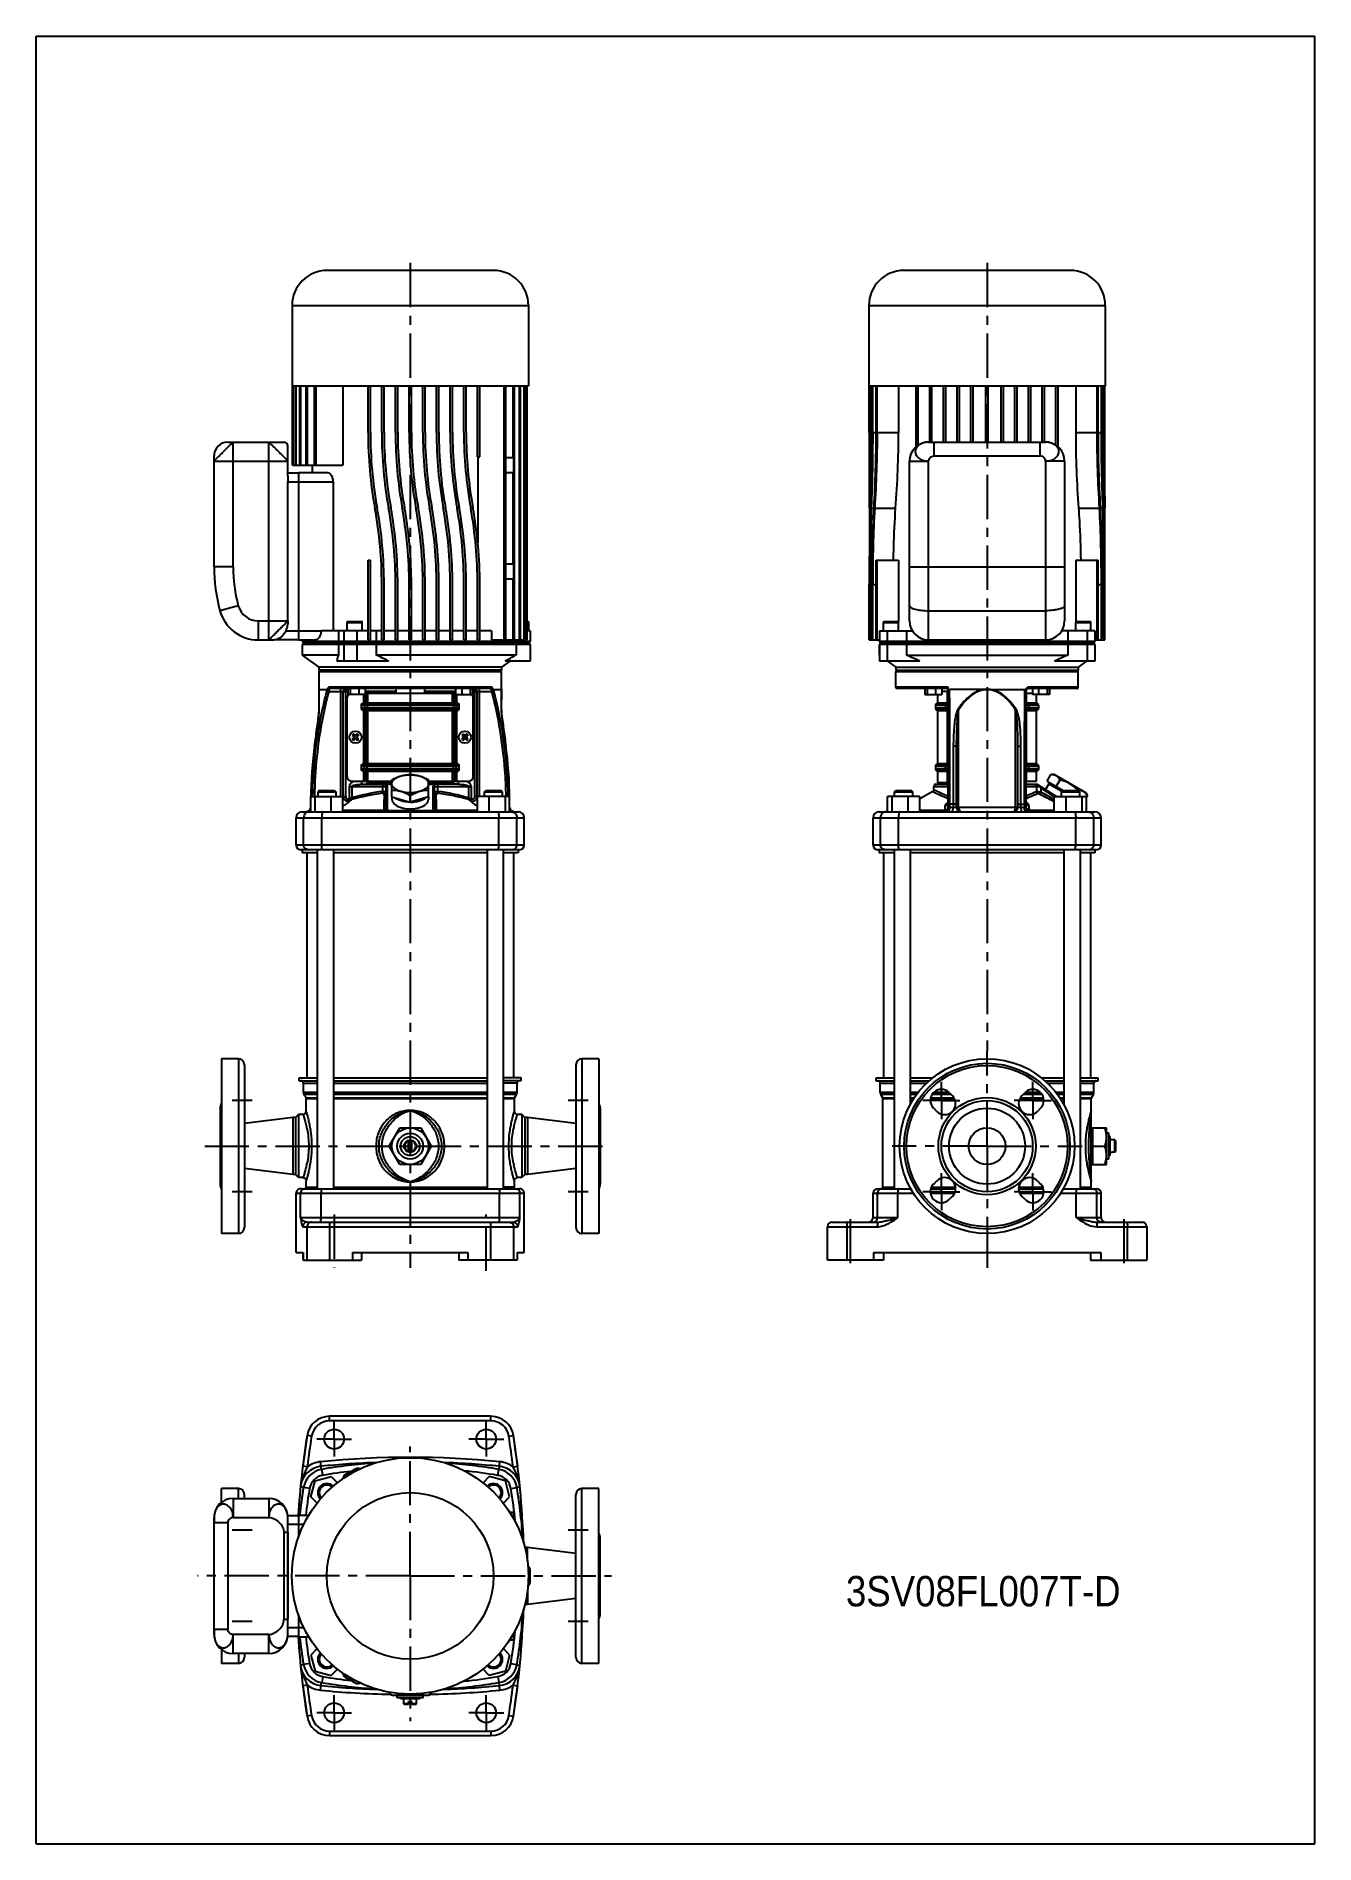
# Model space of a CAD drawing. Header units: millimetres. Extents: x 0 to 841, y 0 to 1189.
import ezdxf

# ---------------------------------------------------------------- set-up
doc = ezdxf.new("R2010")
doc.units = ezdxf.units.MM
doc.header["$LTSCALE"] = 77.505185
doc.linetypes.add('CENTER', pattern=[0.6, 0.375, -0.075, 0.075, -0.075])
doc.layers.get('0').update_dxf_attribs({"linetype": 'CONTINUOUS'})
for name, color, linetype in [('AXIS', 7, 'CONTINUOUS'), ('COMPONENTI', 7, 'CONTINUOUS'), ('DEFAULT_1', 7, 'CENTER'), ('NOTES', 7, 'CONTINUOUS')]:
    doc.layers.add(name, color=color, linetype=linetype)
doc.styles.get("Standard").update_dxf_attribs({"font": 'txt', "width": 0.9})

msp = doc.modelspace()

# ---------------------------------------------------------------- texts
at = {"layer": 'NOTES', "color": 2, "linetype": 'CONTINUOUS', "insert": (532.6, 176.2), "char_height": 20, "width": 234, "attachment_point": 1, "line_spacing_factor": 0.9}
msp.add_mtext('3SV08FL007T-D', dxfattribs=at)

# ---------------------------------------------------------------- linework, layer by layer
at = {"color": 7, "linetype": 'CONTINUOUS'}
for p, q in [((0, 0), (0, 1189)), ((0, 1189), (841, 1189)), ((841, 0), (841, 1189)), ((300.8, 1034.9), (191.3, 1034.9)), ((680.2, 1034.9), (570.7, 1034.9)), ((168.3, 1011.9), (168.3, 958.9)), ((323.8, 1011.9), (323.8, 958.9)), ((547.7, 1011.9), (547.7, 958.9)), ((703.2, 1011.9), (703.2, 958.9)), ((168.3, 958.9), (323.8, 958.9)), ((168.5, 906.9), (168.5, 958.9)), ((169.1, 906.9), (169.1, 958.9)), ((169.3, 906.9), (169.3, 958.9)), ((170.7, 906.9), (170.7, 958.9)), ((171.1, 906.9), (171.1, 958.9)), ((173.5, 906.9), (173.5, 958.9)), ((174.1, 906.9), (174.1, 958.9)), ((177.5, 906.9), (177.5, 958.9)), ((178.4, 906.9), (178.4, 958.9)), ((183.1, 906.9), (183.1, 958.9)), ((184.2, 906.9), (184.2, 958.9)), ((201.6, 958.9), (201.6, 906.9)), ((218.3, 928.4), (218.3, 958.9)), ((219.8, 928.4), (219.8, 958.9)), ((227.3, 928.4), (227.3, 958.9)), ((228.8, 928.4), (228.8, 958.9)), ((236.3, 928.4), (236.3, 958.9)), ((237.8, 928.4), (237.8, 958.9)), ((245.3, 928.4), (245.3, 958.9)), ((246.8, 928.4), (246.8, 958.9)), ((254.3, 928.4), (254.3, 958.9)), ((255.8, 928.4), (255.8, 958.9)), ((263.3, 928.4), (263.3, 958.9)), ((264.8, 928.4), (264.8, 958.9)), ((272.3, 928.4), (272.3, 958.9)), ((273.8, 928.4), (273.8, 958.9)), ((281.3, 928.4), (281.3, 958.9)), ((282.8, 928.4), (282.8, 958.9)), ((290.3, 912.4), (290.3, 958.9)), ((291.8, 912.4), (291.8, 958.9)), ((307.9, 791.9), (307.9, 958.9)), ((309, 791.9), (309, 958.9)), ((314.5, 791.9), (314.5, 958.9)), ((318, 791.9), (318, 958.9)), ((318.6, 791.9), (318.6, 958.9)), ((321, 791.9), (321, 958.9)), ((321.4, 791.9), (321.4, 958.9)), ((322.8, 791.9), (322.8, 958.9)), ((323, 791.9), (323, 958.9)), ((547.7, 958.9), (703.2, 958.9)), ((547.9, 928.4), (547.9, 958.9)), ((548.4, 928.4), (548.4, 958.9)), ((548.6, 928.4), (548.6, 958.9)), ((549.9, 928.4), (549.9, 958.9)), ((550.2, 928.4), (550.2, 958.9)), ((552.5, 928.4), (552.5, 958.9)), ((553.1, 928.4), (553.1, 958.9)), ((578.7, 918.8), (578.7, 958.9)), ((580.2, 920), (580.2, 958.9)), ((587.7, 921.9), (587.7, 958.9)), ((589.2, 921.9), (589.2, 958.9)), ((596.7, 921.9), (596.7, 958.9)), ((598.2, 921.9), (598.2, 958.9)), ((605.7, 921.9), (605.7, 958.9)), ((607.2, 921.9), (607.2, 958.9)), ((614.7, 921.9), (614.7, 958.9)), ((616.2, 921.9), (616.2, 958.9)), ((624.7, 921.9), (624.7, 958.9)), ((626.2, 921.9), (626.2, 958.9)), ((634.7, 921.9), (634.7, 958.9)), ((636.2, 921.9), (636.2, 958.9)), ((643.7, 921.9), (643.7, 958.9)), ((645.2, 921.9), (645.2, 958.9)), ((652.7, 921.9), (652.7, 958.9)), ((654.2, 921.9), (654.2, 958.9)), ((661.7, 921.9), (661.7, 958.9)), ((663.2, 921.9), (663.2, 958.9)), ((670.7, 920), (670.7, 958.9)), ((672.2, 918.8), (672.2, 958.9)), ((697.8, 928.4), (697.8, 958.9)), ((698.4, 928.4), (698.4, 958.9)), ((700.6, 928.4), (700.6, 958.9)), ((701, 928.4), (701, 958.9)), ((702.3, 928.4), (702.3, 958.9)), ((702.5, 928.4), (702.5, 958.9)), ((702.9, 928.4), (702.9, 958.9)), ((126, 921.9), (163, 921.9)), ((165.5, 909.4), (165.5, 919.4)), ((586.9, 921.9), (663.9, 921.9)), ((117, 839.9), (117, 912.9)), ((168.5, 906.9), (201.6, 906.9)), ((181.5, 906.9), (181.5, 901.9)), ((290.3, 912.4), (291.8, 912.4)), ((290.5, 912.4), (290.5, 855.8)), ((574.4, 804.4), (574.4, 909.4)), ((676.4, 909.4), (676.4, 804.4)), ((195.4, 895.9), (195.4, 797.9)), ((548, 878.6), (548, 878.9)), ((548.1, 878.9), (548.1, 878.6)), ((549, 878.6), (549, 878.9)), ((549.3, 878.8), (549.3, 878.6)), ((701.6, 878.6), (701.6, 878.8)), ((701.9, 878.9), (701.9, 878.6)), ((702.8, 878.9), (702.9, 878.6)), ((702.8, 878.6), (702.8, 878.9)), ((218.3, 791.9), (218.3, 844.4)), ((218.3, 844.4), (219.8, 844.4)), ((219.8, 791.9), (219.8, 844.4)), ((552.5, 791.9), (552.5, 844.4)), ((552.5, 844.4), (567.2, 844.4)), ((553.1, 791.9), (553.1, 844.4)), ((567.2, 844.4), (567.2, 803.5)), ((683.7, 844.4), (683.7, 803.5)), ((683.7, 844.4), (698.4, 844.4)), ((697.8, 791.9), (697.8, 844.4)), ((698.4, 791.9), (698.4, 844.4)), ((227.3, 791.9), (227.3, 828.4)), ((228.8, 791.9), (228.8, 828.4)), ((236.3, 791.9), (236.3, 828.4)), ((237.8, 791.9), (237.8, 828.4)), ((245.3, 791.9), (245.3, 828.4)), ((246.8, 791.9), (246.8, 828.4)), ((254.3, 791.9), (254.3, 828.4)), ((255.8, 791.9), (255.8, 828.4)), ((263.3, 791.9), (263.3, 828.4)), ((264.8, 791.9), (264.8, 828.4)), ((272.3, 791.9), (272.3, 828.4)), ((273.8, 791.9), (273.8, 828.4)), ((281.3, 791.9), (281.3, 828.4)), ((282.8, 791.9), (282.8, 828.4)), ((290.3, 791.9), (290.3, 828.4)), ((291.8, 791.9), (291.8, 828.4)), ((547.9, 791.9), (547.9, 828.4)), ((548.4, 791.9), (548.4, 828.4)), ((548.6, 791.9), (548.6, 828.4)), ((549.9, 791.9), (549.9, 828.4)), ((550.2, 791.9), (550.2, 828.4)), ((700.6, 791.9), (700.6, 828.4)), ((701, 791.9), (701, 828.4)), ((702.3, 791.9), (702.3, 828.4)), ((702.5, 791.9), (702.5, 828.4)), ((702.9, 791.9), (702.9, 828.4)), ((198.9, 797.9), (198.9, 790.9)), ((202.3, 797.9), (202.3, 790.9)), ((205, 803.9), (214, 803.9)), ((211, 797.9), (211, 790.9)), ((223.7, 797.9), (223.7, 790.9)), ((236.3, 797.9), (228.8, 797.9)), ((245.3, 797.9), (237.8, 797.9)), ((254.3, 797.9), (246.8, 797.9)), ((263.3, 797.9), (255.8, 797.9)), ((272.3, 797.9), (264.8, 797.9)), ((281.3, 797.9), (273.8, 797.9)), ((290.3, 797.9), (282.8, 797.9)), ((299.5, 797.9), (291.8, 797.9)), ((299.5, 797.9), (299.5, 791.9)), ((323, 803.9), (323.5, 803.9)), ((324.9, 797.9), (324.9, 790.9)), ((554.7, 797.9), (554.7, 790.9)), ((557.7, 803.9), (566.7, 803.9)), ((559.7, 797.9), (559.7, 790.9)), ((572.4, 797.9), (572.4, 790.9)), ((678.5, 797.9), (678.5, 790.9)), ((684.2, 803.9), (693.2, 803.9)), ((691.2, 797.9), (691.2, 790.9)), ((696.2, 797.9), (696.2, 790.9)), ((146, 791.9), (155.5, 791.9)), ((172.5, 791.9), (183.7, 791.9)), ((175, 791.9), (175, 790.9)), ((325, 790.9), (175, 790.9)), ((175, 788.9), (175, 781.9)), ((325, 788.9), (175, 788.9)), ((175.5, 790.9), (175.5, 790.2)), ((175.5, 790.2), (175.8, 789.9)), ((324.5, 790.2), (175.5, 790.2)), ((175.8, 789.9), (175.5, 789.6)), ((175.5, 789.6), (175.5, 788.9)), ((324.5, 789.6), (175.5, 789.6)), ((324.1, 789.9), (175.8, 789.9)), ((198.9, 788.9), (198.9, 781.9)), ((199.3, 790.9), (199.3, 790.2)), ((199.3, 790.2), (199.6, 789.9)), ((199.6, 789.9), (199.3, 789.6)), ((199.3, 789.6), (199.3, 788.9)), ((202.3, 788.9), (202.3, 777.9)), ((202.7, 790.9), (202.7, 790.2)), ((202.7, 790.2), (202.9, 789.9)), ((202.9, 789.9), (202.7, 789.6)), ((202.7, 789.6), (202.7, 788.9)), ((211, 790.9), (211, 790.2)), ((211, 790.2), (211.1, 789.9)), ((211.1, 789.9), (211, 789.6)), ((211, 789.6), (211, 788.9)), ((211, 788.9), (211, 777.9)), ((218.3, 791.9), (219.8, 791.9)), ((223.7, 790.9), (223.7, 790.2)), ((223.7, 790.2), (223.7, 789.9)), ((223.7, 789.9), (223.7, 789.6)), ((223.7, 789.6), (223.7, 788.9)), ((223.7, 788.9), (223.7, 781.9)), ((227.3, 791.9), (228.8, 791.9)), ((236.3, 791.9), (237.8, 791.9)), ((246.8, 791.9), (245.3, 791.9)), ((254.3, 791.9), (255.8, 791.9)), ((263.3, 791.9), (264.8, 791.9)), ((272.3, 791.9), (273.8, 791.9)), ((281.3, 791.9), (282.8, 791.9)), ((290.3, 791.9), (291.8, 791.9)), ((299.5, 791.9), (321.4, 791.9)), ((315.1, 790.2), (314.9, 789.9)), ((314.9, 789.9), (315.1, 789.6)), ((315.1, 790.9), (315.1, 790.2)), ((315.1, 789.6), (315.1, 788.9)), ((315.6, 791.9), (315.6, 790.9)), ((315.6, 788.9), (315.6, 781.9)), ((322.8, 791.9), (323, 791.9)), ((324.4, 790.2), (324.1, 789.9)), ((324.1, 789.9), (324.4, 789.6)), ((324.5, 790.2), (324.2, 789.9)), ((324.2, 789.9), (324.2, 789.9)), ((324.2, 789.9), (324.5, 789.6)), ((324.4, 790.9), (324.4, 790.2)), ((324.4, 789.6), (324.4, 788.9)), ((324.5, 790.9), (324.5, 790.2)), ((324.5, 789.6), (324.5, 788.9)), ((324.9, 788.9), (324.9, 777.9)), ((547.9, 791.9), (553.1, 791.9)), ((554.4, 791.9), (554.4, 790.9)), ((696.4, 790.9), (554.4, 790.9)), ((554.4, 788.9), (554.4, 781.9)), ((554.6, 788.9), (554.4, 788.9)), ((554.7, 788.9), (554.7, 777.9)), ((696.4, 788.9), (554.7, 788.9)), ((554.9, 790.9), (554.9, 790.2)), ((554.9, 790.2), (555.2, 789.9)), ((695.9, 790.2), (554.9, 790.2)), ((555.2, 789.9), (554.9, 789.6)), ((554.9, 789.6), (554.9, 788.9)), ((695.9, 789.6), (554.9, 789.6)), ((555.2, 790.9), (555.2, 790.2)), ((555.2, 790.2), (555.5, 789.9)), ((695.6, 789.9), (555.2, 789.9)), ((555.4, 789.8), (555.2, 789.6)), ((555.2, 789.6), (555.2, 788.9)), ((555.5, 789.9), (555.4, 789.8)), ((559.7, 788.9), (559.7, 777.9)), ((560, 790.9), (560, 790.2)), ((560, 790.2), (560.2, 789.9)), ((560.2, 789.9), (560, 789.6)), ((560, 789.6), (560, 788.9)), ((572.4, 788.9), (572.4, 781.9)), ((572.6, 790.9), (572.6, 790.2)), ((572.6, 790.2), (572.8, 789.9)), ((572.8, 789.9), (572.6, 789.6)), ((572.6, 789.6), (572.6, 788.9)), ((586.9, 791.9), (663.9, 791.9)), ((678.2, 790.2), (678.1, 789.9)), ((678.1, 789.9), (678.2, 789.6)), ((678.2, 790.9), (678.2, 790.2)), ((678.2, 789.6), (678.2, 788.9)), ((678.5, 788.9), (678.5, 781.9)), ((690.9, 790.2), (690.7, 789.9)), ((690.7, 789.9), (690.9, 789.6)), ((690.9, 790.9), (690.9, 790.2)), ((690.9, 789.6), (690.9, 788.9)), ((691.2, 788.9), (691.2, 777.9)), ((695.7, 790.2), (695.4, 789.9)), ((695.4, 789.9), (695.5, 789.8)), ((695.5, 789.8), (695.7, 789.6)), ((695.9, 790.2), (695.6, 789.9)), ((695.6, 789.9), (695.9, 789.6)), ((695.7, 790.9), (695.7, 790.2)), ((695.7, 789.6), (695.7, 788.9)), ((695.9, 790.9), (695.9, 790.2)), ((695.9, 789.6), (695.9, 788.9)), ((696.2, 788.9), (696.2, 777.9)), ((696.4, 791.9), (696.4, 790.9)), ((696.4, 788.9), (696.4, 781.9)), ((697.8, 791.9), (702.9, 791.9)), ((175, 781.9), (186, 774)), ((186, 774), (186, 771.9)), ((306, 774), (186, 774)), ((311.5, 777.9), (306, 774)), ((306, 774), (306, 771.9)), ((554.4, 781.9), (554.7, 781.8)), ((559.9, 777.9), (565.4, 774)), ((565.4, 774), (565.4, 771.9)), ((565.4, 774), (685.4, 774)), ((690.9, 777.9), (685.4, 774)), ((685.4, 774), (685.4, 771.9)), ((696.4, 781.9), (696.2, 781.8)), ((186, 771.2), (186.7, 771.9)), ((306, 771.9), (186, 771.9)), ((186, 771.2), (306, 771.2)), ((306, 771.2), (305.3, 771.9)), ((306, 745.8), (306, 771.2)), ((565.4, 771.2), (566.1, 771.9)), ((565.4, 771.9), (685.4, 771.9)), ((565.4, 760.9), (565.4, 771.2)), ((565.4, 771.2), (685.4, 771.2)), ((685.4, 771.2), (684.7, 771.9)), ((685.4, 760.9), (685.4, 771.2)), ((186.1, 759.3), (191.3, 759.3)), ((298.2, 759.9), (193.8, 759.9)), ((201.9, 688.8), (201.9, 757.9)), ((204.5, 701.9), (204.5, 753.9)), ((205.1, 759.9), (205.1, 755.9)), ((216.3, 755.9), (205.1, 755.9)), ((206.6, 759.9), (206.6, 755.9)), ((212.2, 759.9), (212.2, 755.9)), ((214, 746.6), (214, 749.3)), ((215.4, 749.9), (215.5, 749.9)), ((215.4, 749.9), (276.6, 749.9)), ((216.3, 759.9), (216.3, 755.9)), ((236.5, 757.9), (216.3, 757.9)), ((217.9, 756.9), (217.9, 757.9)), ((236.5, 759.9), (236.5, 756.9)), ((255.5, 759.9), (255.5, 756.9)), ((275.8, 757.9), (255.5, 757.9)), ((274.2, 756.9), (274.2, 757.9)), ((275.8, 759.9), (275.8, 755.9)), ((275.8, 755.9), (287, 755.9)), ((276.6, 749.9), (276.7, 749.9)), ((278.1, 749.3), (278.1, 746.6)), ((279.9, 759.9), (279.9, 755.9)), ((285.5, 759.9), (285.5, 755.9)), ((287, 759.9), (287, 755.9)), ((287.5, 701.9), (287.5, 753.9)), ((290.1, 688.8), (290.1, 757.9)), ((300.8, 759.3), (306, 759.3)), ((599.9, 759.9), (566.4, 759.9)), ((584.5, 759.9), (584.5, 755.9)), ((584.5, 755.9), (595.7, 755.9)), ((586, 759.9), (586, 755.9)), ((591.6, 759.9), (591.6, 755.9)), ((599.9, 749.9), (592.4, 749.9)), ((592.9, 755.9), (592.9, 750.3)), ((595.7, 759.9), (595.7, 755.9)), ((599.9, 757.9), (595.7, 757.9)), ((599.9, 681.9), (599.9, 760.9)), ((623.2, 759.3), (600.8, 759.3)), ((627.7, 759.3), (650, 759.3)), ((650.9, 757.9), (650.9, 681.9)), ((651, 749.9), (658.4, 749.9)), ((684.4, 759.9), (652.9, 759.9)), ((655.2, 759.9), (655.2, 755.9)), ((666.4, 755.9), (655.2, 755.9)), ((659.3, 759.9), (659.3, 755.9)), ((664.9, 759.9), (664.9, 755.9)), ((666.4, 759.9), (666.4, 755.9)), ((185.2, 737.8), (185, 736.9)), ((185.3, 738.6), (185.2, 737.8)), ((185.4, 739.3), (185.3, 738.6)), ((185.5, 739.9), (185.4, 739.3)), ((185.6, 741), (185.5, 740.6)), ((185.5, 740.6), (185.5, 739.9)), ((185.7, 742), (185.6, 741.5)), ((185.6, 741.5), (185.6, 741)), ((185.8, 742.7), (185.7, 742.4)), ((185.7, 742.4), (185.7, 742)), ((185.9, 743.4), (185.8, 743)), ((185.8, 743), (185.8, 742.7)), ((186, 744.4), (185.9, 744.2)), ((185.9, 744.2), (185.9, 744)), ((185.9, 744), (185.9, 743.7)), ((185.9, 743.7), (185.9, 743.4)), ((186, 745.5), (186, 745.4)), ((186, 745.4), (186, 745.3)), ((186, 745.3), (186, 745.2)), ((186, 745.2), (186, 745.1)), ((186, 745.1), (186, 745)), ((186, 745), (186, 744.8)), ((186, 744.8), (186, 744.6)), ((186, 744.6), (186, 744.4)), ((276.6, 745.9), (215.4, 745.9)), ((215.5, 745.9), (215.4, 745.9)), ((276.7, 745.9), (276.6, 745.9)), ((306, 745.7), (306, 745.8)), ((306, 745.8), (306, 745.8)), ((306, 745.6), (306, 745.7)), ((306, 745.6), (306, 745.7)), ((306, 745.7), (306, 745.7)), ((306, 745.5), (306, 745.6)), ((306.1, 745.4), (306, 745.5)), ((306, 745.4), (306, 745.5)), ((306.1, 745.3), (306, 745.4)), ((306.1, 745.2), (306.1, 745.3)), ((306.1, 745.1), (306.1, 745.2)), ((306.1, 744.9), (306.1, 745.1)), ((306.1, 744.8), (306.1, 744.9)), ((306.1, 744.7), (306.1, 744.8)), ((306.1, 744.5), (306.1, 744.7)), ((306.1, 744.3), (306.1, 744.5)), ((306.2, 744), (306.1, 744.3)), ((306.2, 743.8), (306.1, 744.1)), ((306.2, 743.6), (306.2, 743.9)), ((306.2, 743.3), (306.2, 743.6)), ((306.3, 742.9), (306.2, 743.3)), ((306.3, 742.8), (306.3, 743)), ((306.3, 742.4), (306.3, 742.8)), ((306.4, 742), (306.3, 742.5)), ((306.4, 741.7), (306.4, 742.1)), ((306.5, 741.2), (306.4, 741.7)), ((306.5, 740.7), (306.5, 741.2)), ((306.6, 740.1), (306.5, 740.7)), ((306.7, 739.5), (306.6, 740.1)), ((306.8, 738.8), (306.7, 739.5)), ((306.9, 738.1), (306.8, 738.9)), ((307.1, 736.5), (306.9, 738.1)), ((591.4, 748.9), (591.4, 746.9)), ((599.9, 745.9), (592.4, 745.9)), ((592.9, 745.5), (592.9, 710.3)), ((650.9, 745.9), (658.4, 745.9)), ((659.4, 746.9), (659.4, 748.9)), ((184.9, 735.5), (183.4, 725.1)), ((185, 736.9), (184.9, 735.5)), ((307.3, 735), (307.1, 736.5)), ((307.1, 736.3), (307.1, 736.4)), ((309, 722.1), (307.3, 735.1)), ((182.7, 718.8), (182.7, 718.8)), ((183.4, 725.1), (183.1, 722.1)), ((308.7, 724.5), (308.7, 724.9)), ((308.8, 724.1), (308.7, 724.4)), ((308.8, 723.9), (308.8, 724)), ((605.2, 721.9), (605.2, 681.9)), ((645.7, 681.9), (645.7, 721.9)), ((214, 706.6), (214, 709.3)), ((215.4, 709.9), (215.5, 709.9)), ((215.4, 709.9), (276.6, 709.9)), ((276.7, 705.9), (215.4, 705.9)), ((215.5, 705.9), (215.4, 705.9)), ((276.6, 709.9), (276.7, 709.9)), ((276.7, 705.9), (276.6, 705.9)), ((278.1, 709.3), (278.1, 706.6)), ((591.4, 708.9), (591.4, 706.9)), ((599.9, 709.9), (592.4, 709.9)), ((599.9, 705.9), (592.4, 705.9)), ((592.9, 705.5), (592.9, 697.9)), ((650.9, 709.9), (658.4, 709.9)), ((650.9, 705.9), (658.4, 705.9)), ((659.4, 706.9), (659.4, 708.9)), ((207.5, 698.9), (215.5, 698.9)), ((214.3, 696.9), (234, 696.9)), ((217.5, 698.9), (217.5, 696.9)), ((230, 697.9), (217.5, 697.9)), ((217.9, 697.9), (217.9, 698.9)), ((230, 698.9), (230, 697.9)), ((230, 694.6), (230, 680.4)), ((277.8, 696.9), (258, 696.9)), ((262, 698.9), (262, 697.9)), ((262, 680.4), (262, 694.6)), ((274.5, 697.9), (262.1, 697.9)), ((274.2, 697.9), (274.2, 698.9)), ((274.5, 696.9), (274.5, 698.9)), ((276.6, 698.9), (284.5, 698.9)), ((589.7, 692.1), (581.2, 687.3)), ((591.9, 696.9), (599.9, 696.9)), ((599.9, 697.9), (592.9, 697.9)), ((650.9, 696.9), (658.2, 696.9)), ((658.6, 696.8), (671.1, 688.9)), ((175, 678.9), (317, 678.9)), ((180.6, 678.9), (180.6, 688.9)), ((180.6, 688.9), (201.8, 688.9)), ((183.5, 678.9), (183.5, 688.9)), ((194.1, 678.9), (194.1, 688.9)), ((201.8, 678.9), (201.8, 688.9)), ((311.4, 688.9), (290.2, 688.9)), ((290.2, 678.9), (290.2, 688.9)), ((298, 678.9), (298, 688.9)), ((308.6, 678.9), (308.6, 688.9)), ((311.4, 678.9), (311.4, 688.9)), ((554.4, 678.9), (696.4, 678.9)), ((560, 678.9), (560, 688.9)), ((581.2, 688.9), (560, 688.9)), ((562.9, 678.9), (562.9, 688.9)), ((573.5, 678.9), (573.5, 688.9)), ((581.2, 678.9), (581.2, 688.9)), ((651.1, 684.5), (651.1, 684.5)), ((669.6, 688.9), (690.8, 688.9)), ((669.6, 678.9), (669.6, 688.9)), ((677.4, 678.9), (677.4, 688.9)), ((688, 678.9), (688, 688.9)), ((690.8, 678.9), (690.8, 688.9)), ((171, 656.9), (171, 674.9)), ((321, 656.9), (321, 674.9)), ((550.4, 656.9), (550.4, 674.9)), ((700.4, 656.9), (700.4, 674.9)), ((318, 653.9), (174, 653.9)), ((697.4, 653.9), (553.4, 653.9)), ((180.6, 228.2), (183.5, 238.8)), ((183.5, 238.8), (194.1, 241.6)), ((194.1, 241.6), (198.2, 237.5)), ((298, 241.6), (293.9, 237.5)), ((308.6, 238.8), (298, 241.6)), ((311.4, 228.2), (308.6, 238.8)), ((129.5, 227.2), (153, 227.2)), ((184.8, 224), (180.6, 228.2)), ((307.3, 224), (311.4, 228.2)), ((117, 137.7), (117, 214.7)), ((165.5, 137.7), (165.5, 214.7)), ((153, 125.2), (129.5, 125.2)), ((184.8, 128.4), (180.6, 124.2)), ((180.6, 124.2), (183.5, 113.6)), ((307.3, 128.4), (311.4, 124.2)), ((311.4, 124.2), (308.6, 113.6)), ((183.5, 113.6), (194.1, 110.8)), ((194.1, 110.8), (198.2, 114.9)), ((298, 110.8), (293.9, 114.9)), ((308.6, 113.6), (298, 110.8)), ((0, 0), (841, 0))]:
    msp.add_line(p, q, dxfattribs=at)
at = {"color": 9, "linetype": 'CONTINUOUS'}
for p, q in [((168.3, 1011.9), (323.8, 1011.9)), ((547.7, 1011.9), (703.2, 1011.9)), ((547.9, 928.4), (548.4, 928.4)), ((548.6, 928.4), (549.9, 928.4)), ((550.2, 928.4), (552.5, 928.4)), ((553.1, 928.4), (567.2, 928.4)), ((683.7, 928.4), (697.8, 928.4)), ((698.4, 928.4), (700.6, 928.4)), ((701, 928.4), (702.3, 928.4)), ((702.5, 928.4), (702.9, 928.4)), ((129.5, 839.9), (129.5, 921.9)), ((153, 791.9), (153, 921.9)), ((590.4, 921.9), (590.4, 912.9)), ((660.4, 912.9), (660.4, 921.9)), ((117, 909.4), (165.5, 909.4)), ((574.4, 909.4), (586.9, 909.4)), ((586.9, 791.9), (586.9, 909.4)), ((590.4, 912.9), (660.4, 912.9)), ((663.9, 909.4), (663.9, 791.9)), ((676.4, 909.4), (663.9, 909.4)), ((548.1, 878.6), (549, 878.6)), ((549.3, 878.6), (551.1, 878.6)), ((551.5, 878.6), (565.3, 878.6)), ((685.6, 878.6), (699.4, 878.6)), ((699.8, 878.6), (701.6, 878.6)), ((701.9, 878.6), (702.8, 878.6)), ((129.5, 839.9), (117, 839.9)), ((574.4, 839.9), (676.4, 839.9)), ((547.9, 828.4), (548.4, 828.4)), ((548.6, 828.4), (549.9, 828.4)), ((550.2, 828.4), (552.5, 828.4)), ((698.4, 828.4), (700.6, 828.4)), ((701, 828.4), (702.3, 828.4)), ((702.5, 828.4), (702.9, 828.4)), ((132.9, 814.4), (120.9, 811.1)), ((586.9, 811.1), (663.9, 811.1)), ((146, 804.4), (146, 791.9)), ((146, 804.4), (153, 804.4)), ((172.5, 797.9), (187.4, 797.9)), ((204.5, 803.4), (214.5, 803.4)), ((323, 803.4), (324, 803.4)), ((557.2, 803.4), (567.2, 803.4)), ((683.7, 803.4), (693.7, 803.4)), ((186.1, 758.6), (186.1, 759.3)), ((186.1, 746.1), (186.1, 758.6)), ((192.4, 757.9), (205.1, 757.9)), ((299.1, 760.9), (193, 760.9)), ((200.4, 688.9), (200.4, 759.9)), ((203.4, 757.9), (203.4, 688.9)), ((277.5, 750.3), (214.6, 750.3)), ((215.5, 749.9), (215.5, 755.9)), ((215.9, 750.3), (215.9, 755.9)), ((217.2, 750.3), (217.2, 756.9)), ((218.2, 750.3), (218.2, 756.9)), ((273.8, 750.3), (273.8, 756.9)), ((274.9, 750.3), (274.9, 756.9)), ((276.2, 750.3), (276.2, 755.9)), ((276.6, 749.9), (276.6, 755.9)), ((287, 757.9), (299.7, 757.9)), ((288.6, 688.9), (288.6, 757.9)), ((291.6, 688.9), (291.6, 759.9)), ((306, 758.6), (305.9, 746.1)), ((306, 759.3), (306, 758.6)), ((599.9, 760.9), (565.4, 760.9)), ((599.7, 750.3), (592.9, 750.3)), ((599.5, 750.3), (599.5, 757.9)), ((657.9, 750.3), (651.2, 750.3)), ((651.4, 750.3), (651.4, 756.9)), ((685.4, 760.9), (653.4, 760.9)), ((214.5, 748.9), (277.5, 748.9)), ((277.5, 746.9), (214.5, 746.9)), ((214.6, 745.5), (277.5, 745.5)), ((215.5, 709.9), (215.5, 745.9)), ((215.9, 748.9), (215.9, 746.9)), ((215.9, 710.3), (215.9, 745.5)), ((217.2, 710.3), (217.2, 745.5)), ((217.6, 748.9), (217.6, 746.9)), ((218.2, 710.3), (218.2, 745.5)), ((273.8, 710.3), (273.8, 745.5)), ((274.5, 748.9), (274.5, 746.9)), ((274.9, 710.3), (274.9, 745.5)), ((276.2, 748.9), (276.2, 746.9)), ((276.2, 710.3), (276.2, 745.5)), ((276.6, 709.9), (276.6, 745.9)), ((591.4, 748.9), (599.9, 748.9)), ((599.9, 746.9), (591.4, 746.9)), ((592.9, 745.5), (599.7, 745.5)), ((598.1, 748.9), (598.1, 746.9)), ((599.5, 710.3), (599.5, 745.5)), ((599.7, 748.9), (599.7, 746.9)), ((606.7, 745.8), (606.2, 746.1)), ((606.7, 681.9), (606.7, 745.8)), ((644.2, 745.8), (644.6, 746.1)), ((644.2, 681.9), (644.2, 745.8)), ((650.9, 748.9), (659.4, 748.9)), ((659.4, 746.9), (650.9, 746.9)), ((651.2, 748.9), (651.2, 746.9)), ((651.2, 745.5), (657.9, 745.5)), ((651.4, 710.3), (651.4, 745.5)), ((652.8, 748.9), (652.8, 746.9)), ((183.1, 722.1), (183.1, 722.1)), ((309, 722.1), (308.9, 722.1)), ((214.5, 708.9), (277.5, 708.9)), ((277.5, 706.9), (214.5, 706.9)), ((277.5, 710.3), (214.6, 710.3)), ((214.6, 705.5), (277.5, 705.5)), ((215.5, 698.9), (215.5, 705.9)), ((215.9, 706.9), (215.9, 708.9)), ((215.9, 698.9), (215.9, 705.5)), ((217.2, 698.9), (217.2, 705.5)), ((217.6, 706.9), (217.6, 708.9)), ((218.2, 698.9), (218.2, 705.5)), ((273.8, 698.9), (273.8, 705.5)), ((274.5, 706.9), (274.5, 708.9)), ((274.9, 698.9), (274.9, 705.5)), ((276.2, 706.9), (276.2, 708.9)), ((276.2, 698.9), (276.2, 705.5)), ((276.6, 698.9), (276.6, 705.9)), ((591.4, 708.9), (599.9, 708.9)), ((599.9, 706.9), (591.4, 706.9)), ((599.7, 710.3), (592.9, 710.3)), ((592.9, 705.5), (599.7, 705.5)), ((598.1, 706.9), (598.1, 708.9)), ((599.5, 697.9), (599.5, 705.5)), ((599.7, 706.9), (599.7, 708.9)), ((650.9, 708.9), (659.4, 708.9)), ((659.4, 706.9), (650.9, 706.9)), ((657.9, 710.3), (651.2, 710.3)), ((651.2, 706.9), (651.2, 708.9)), ((651.2, 705.5), (657.9, 705.5)), ((651.4, 698.9), (651.4, 705.5)), ((652.8, 706.9), (652.8, 708.9)), ((206.1, 687.7), (206.1, 695.4)), ((206.1, 695.4), (229.8, 695.4)), ((207.8, 688.1), (207.8, 695.4)), ((227.9, 695.4), (227.9, 692.2)), ((230, 697.9), (234, 697.9)), ((230.8, 696.8), (230.8, 696.9)), ((234, 696.8), (230.8, 696.8)), ((230.8, 695.2), (230.8, 681.1)), ((262, 697.9), (258, 697.9)), ((261.3, 696.8), (258, 696.8)), ((261.2, 681.1), (261.2, 695.2)), ((261.3, 696.8), (261.3, 696.9)), ((262.3, 695.4), (286, 695.4)), ((264.2, 692.2), (264.2, 695.4)), ((284.3, 695.4), (284.3, 688.1)), ((286, 695.4), (286, 687.7)), ((590.4, 695.4), (599.9, 695.4)), ((650.9, 695.4), (659.6, 695.4)), ((657.9, 695.4), (657.9, 692.2)), ((659.6, 695.4), (660.7, 694.6)), ((660.1, 690.5), (660.7, 691.8)), ((661.2, 695.2), (660.7, 694.6)), ((660.7, 694.6), (669.6, 688.9)), ((660.7, 694.6), (660.7, 691.8)), ((660.7, 694.6), (660.7, 694.6)), ((228.8, 679.6), (201.8, 679.6)), ((201.9, 688.9), (203.4, 688.9)), ((205.6, 687.5), (206.1, 687.7)), ((206.2, 686.2), (205.6, 687.5)), ((206.7, 686.4), (206.1, 687.7)), ((206.2, 686.2), (206.7, 686.4)), ((206.2, 686.2), (206.2, 686.2)), ((262, 679.4), (230.1, 679.4)), ((290.2, 679.6), (263.3, 679.6)), ((285.4, 686.4), (286, 687.7)), ((285.4, 686.4), (285.8, 686.2)), ((285.8, 686.2), (286.5, 687.5)), ((285.8, 686.2), (285.8, 686.2)), ((286, 687.7), (286.5, 687.5)), ((290.1, 688.9), (288.6, 688.9)), ((597.7, 679.6), (581.2, 679.6)), ((605.2, 683.9), (599.9, 683.9)), ((599.9, 681.9), (650.9, 681.9)), ((600.9, 681.9), (600.9, 683.9)), ((603.2, 683.9), (603.2, 681.9)), ((645.7, 683.9), (650.9, 683.9)), ((647.7, 681.9), (647.7, 683.9)), ((650, 683.9), (650, 681.9)), ((669.6, 679.6), (653.2, 679.6)), ((171, 674.9), (321, 674.9)), ((175.9, 656.9), (175.9, 674.9)), ((187.8, 656.9), (187.8, 674.9)), ((304.3, 656.9), (304.3, 674.9)), ((316.2, 656.9), (316.2, 674.9)), ((550.4, 674.9), (700.4, 674.9)), ((555.3, 656.9), (555.3, 674.9)), ((567.2, 656.9), (567.2, 674.9)), ((683.7, 656.9), (683.7, 674.9)), ((695.6, 656.9), (695.6, 674.9)), ((321, 656.9), (171, 656.9)), ((700.4, 656.9), (550.4, 656.9)), ((188.5, 242.4), (187.8, 246.3)), ((303.6, 242.4), (304.3, 246.3)), ((129.5, 227.2), (129.5, 214.7)), ((153, 227.2), (153, 214.7)), ((179.9, 233.8), (175.9, 234.4)), ((312.2, 233.8), (316.2, 234.4)), ((129.5, 214.7), (153, 214.7)), ((126, 211.2), (117, 211.2)), ((126, 211.2), (126, 141.2)), ((163, 204.7), (163, 147.7)), ((165.5, 204.7), (163, 204.7)), ((163, 147.7), (165.5, 147.7)), ((117, 141.2), (126, 141.2)), ((129.5, 125.2), (129.5, 137.7)), ((153, 137.7), (129.5, 137.7)), ((153, 125.2), (153, 137.7)), ((179.9, 118.6), (175.9, 118)), ((188.5, 110), (187.8, 106.1)), ((303.6, 110), (304.3, 106.1)), ((312.2, 118.6), (316.2, 118))]:
    msp.add_line(p, q, dxfattribs=at)
at = {"color": 7, "linetype": 'CONTINUOUS'}
for points in [[(186, 771.2), (186, 745.8), (186, 745.7), (186, 745.7), (186, 745.6), (186, 745.6), (186, 745.5)], [(183.1, 722.1), (182.6, 718.7), (182.2, 714.3), (181.7, 709.8), (181.4, 705.3), (181.1, 700.8), (180.9, 696.3), (180.7, 691.7), (180.7, 688.9)], [(311.4, 688.9), (311.3, 691.8), (311.2, 696.4), (311, 700.9), (310.7, 705.4), (310.3, 709.9), (309.9, 714.4), (309.4, 718.8), (309, 722.1)], [(311.4, 688.9), (311.3, 691.7), (311.2, 696.3), (311, 700.8), (310.7, 705.3), (310.3, 709.8), (309.9, 714.3), (309.4, 718.7), (309.4, 718.8)], [(590.4, 693.4), (590.4, 693.3), (590.4, 693.1), (590.4, 693), (590.3, 692.8), (590.2, 692.6), (590.1, 692.5), (590, 692.4), (589.8, 692.2), (589.7, 692.1)], [(599.9, 685.2), (599.9, 685), (599.9, 684.9), (599.9, 684.7), (599.9, 684.6), (599.8, 684.6), (599.8, 684.5)], [(599.8, 684.5), (599.8, 684.5), (599.8, 684.5)], [(651.1, 684.5), (651.1, 684.5), (651, 684.6), (651, 684.7), (651, 684.8), (651, 684.9), (650.9, 685.1), (650.9, 685.2)], [(651.1, 684.5), (651.1, 684.5), (651.1, 684.5)]]:
    msp.add_lwpolyline(points, dxfattribs=at)
msp.add_circle((246, 176.2), 77.8, dxfattribs=at)
at = {"color": 9, "linetype": 'CONTINUOUS'}
msp.add_circle((246, 176.2), 54.8, dxfattribs=at)
at = {"color": 7, "linetype": 'CONTINUOUS'}
for centre, radius, start, end in [((191.3, 1011.9), 23, 90, 180), ((300.8, 1011.9), 23, 0, 90), ((570.7, 1011.9), 23, 90, 180), ((680.2, 1011.9), 23, 0, 90), ((496.8, 928.4), 278.5, 180, 190.3139), ((496.8, 928.4), 277, 180, 190.3139), ((505.8, 928.4), 278.5, 180, 190.3139), ((505.8, 928.4), 277, 180, 190.3139), ((514.8, 928.4), 278.5, 180, 190.3139), ((514.8, 928.4), 277, 180, 190.3139), ((523.8, 928.4), 278.5, 180, 190.3139), ((523.8, 928.4), 277, 180, 190.3139), ((532.8, 928.4), 278.5, 180, 190.3139), ((532.8, 928.4), 277, 180, 190.3139), ((541.8, 928.4), 278.5, 180, 190.3139), ((541.8, 928.4), 277, 180, 190.3139), ((550.8, 928.4), 278.5, 180, 190.3139), ((550.8, 928.4), 277, 180, 190.3139), ((559.8, 928.4), 278.5, 180, 190.3139), ((559.8, 928.4), 277, 180, 190.3139), ((126, 912.9), 9, 90, 180), ((163, 919.4), 2.5, 0, 90), ((586.9, 909.4), 12.5, 90, 180), ((663.9, 909.4), 12.5, 0, 90), ((-51.2, 828.7), 278.5, 359.9436, 10.3139), ((-51.2, 828.7), 280, 359.9437, 10.3139), ((-42.2, 828.7), 278.5, 359.9436, 10.3139), ((-42.2, 828.7), 280, 359.9437, 10.3139), ((-33.2, 828.7), 278.5, 359.9436, 10.3139), ((-33.2, 828.7), 280, 359.9437, 10.3139), ((-24.2, 828.7), 278.5, 359.9436, 10.3139), ((-24.2, 828.7), 280, 359.9437, 10.3139), ((-15.2, 828.7), 278.5, 359.9436, 10.3139), ((-15.2, 828.7), 280, 359.9437, 10.3139), ((-6.2, 828.7), 278.5, 359.9436, 10.3139), ((-6.2, 828.7), 280, 359.9437, 10.3139), ((2.8, 828.7), 278.5, 359.9436, 10.3139), ((2.8, 828.7), 280, 359.9437, 10.3139), ((11.8, 828.7), 278.5, 359.9436, 10.3139), ((11.8, 828.7), 280, 359.9437, 10.3139), ((227, 839.9), 110, 180, 195.1831), ((146, 817.9), 26, 195.1831, 270), ((205, 803.4), 0.5, 90, 180), ((214, 803.4), 0.5, 0, 90), ((323.5, 803.4), 0.5, 0, 90), ((557.7, 803.4), 0.5, 89.9962, 180), ((566.7, 803.4), 0.5, 0, 90.0038), ((586.9, 804.4), 12.5, 180, 270), ((663.9, 804.4), 12.5, 270, 360), ((684.2, 803.4), 0.5, 89.9962, 180), ((693.2, 803.4), 0.5, 0, 90.0038), ((203.9, 757.9), 2, 90, 180), ((207.5, 753.9), 3, 138.1755, 180), ((284.5, 753.9), 3, 0, 41.8245), ((288.1, 757.9), 2, 0, 90), ((566.4, 760.9), 1, 180, 270), ((592.4, 748.9), 1, 89.9999, 180), ((592.5, 750.3), 0.4, 270.0007, 360), ((623.1, 744.6), 14.7, 81.0179, 89.8942), ((627.7, 744.6), 14.7, 90.0468, 98.9929), ((652.9, 757.9), 2, 90, 180), ((658.3, 750.3), 0.4, 180, 269.9993), ((658.4, 748.9), 1, 0, 90.0001), ((684.4, 760.9), 1, 269.997, 360), ((592.4, 746.9), 1, 180, 270.0001), ((592.5, 745.5), 0.4, 0, 89.9993), ((658.3, 745.5), 0.4, 90.0007, 180), ((658.4, 746.9), 1, 269.9999, 360), ((207.5, 701.9), 3, 180, 270), ((284.5, 701.9), 3, 270, 360), ((592.4, 708.9), 1, 89.9999, 180), ((592.4, 706.9), 1, 180, 270.0001), ((592.5, 710.3), 0.4, 270.0007, 360), ((592.5, 705.5), 0.4, 0, 89.9993), ((658.3, 710.3), 0.4, 180, 269.9993), ((658.3, 705.5), 0.4, 90.0007, 180), ((658.4, 708.9), 1, 0, 90.0001), ((658.4, 706.9), 1, 269.9999, 360), ((226, 697.9), 4, 345.5177, 360), ((266, 697.9), 4, 180, 194.4823), ((591.9, 695.4), 1.5, 90, 180), ((658.2, 696.1), 0.8, 57.7244, 90), ((175, 674.9), 4, 90, 180), ((177.6, 681.9), 3, 270.0007, 354), ((228.5, 680.4), 1.5, 270, 360), ((263.5, 680.4), 1.5, 180.0004, 270), ((314.4, 681.9), 3, 186, 269.9993), ((317, 674.9), 4, 0, 90), ((554.4, 674.9), 4, 90, 180), ((596.9, 681.9), 3, 270, 360), ((608.2, 681.9), 3, 180, 270), ((642.7, 681.9), 3, 270, 360), ((653.9, 681.9), 3, 180, 270), ((696.4, 674.9), 4, 0, 90), ((174, 656.9), 3, 180, 270), ((318, 656.9), 3, 270, 360), ((553.4, 656.9), 3, 180, 270), ((697.4, 656.9), 3, 270, 360), ((246, -98.8), 350, 93.7962, 99.5779), ((246, -98.8), 350, 80.4221, 86.2038), ((190.2, 232), 14.5, 99.5779, 170.4221), ((209.5, 239.4), 5, 100.9987, 138.9845), ((301.9, 232), 14.5, 9.5779, 80.4221), ((129.5, 214.7), 12.5, 90, 180), ((153, 214.7), 12.5, 0, 90), ((521, 176.2), 350, 170.4221, 173.4372), ((-29, 176.2), 350, 3.7838, 9.5779), ((319, 176.2), 5, 341.0579, 18.9421), ((-29, 176.2), 350, 350.4221, 356.2162), ((129.5, 137.7), 12.5, 180, 270), ((153, 137.7), 12.5, 270, 360), ((521, 176.2), 350, 186.5628, 189.5779), ((190.2, 120.4), 14.5, 189.5779, 260.4221), ((209.5, 113), 5, 220.9528, 259.0263), ((301.9, 120.4), 14.5, 279.5779, 350.4221), ((246, 451.2), 350, 260.4221, 266.2038), ((246, 451.2), 350, 273.7962, 279.5779)]:
    msp.add_arc(centre, radius, start, end, dxfattribs=at)
at = {"color": 9, "linetype": 'CONTINUOUS'}
for centre, radius, start, end in [((586.8, 910.2), 11.7, 100.4667, 102.0775), ((586.9, 910), 12, 98.1429, 100.4645), ((586.9, 909.7), 12.2, 95.6026, 98.1434), ((586.9, 909.6), 12.3, 94.0946, 95.6053), ((586.9, 909.5), 12.4, 90.0007, 94.0947), ((663.9, 909.5), 12.4, 85.9053, 89.9993), ((663.9, 909.6), 12.3, 84.3947, 85.9054), ((664, 909.7), 12.2, 81.8566, 84.3974), ((664, 910), 12, 79.5355, 81.8571), ((664, 910.2), 11.7, 77.9225, 79.5333), ((227, 839.9), 97.5, 180, 195.1831), ((146, 817.9), 13.5, 195.1831, 270), ((215.2, 750.9), 0.914, 245.6856, 248.5436), ((216.9, 749), 1.03, 146.4337, 153.4406), ((275.2, 749), 1.03, 26.5594, 33.5663), ((37174, 690.5), 36524.1, 179.89199, 180.01021), ((653.3, 757.9), 2.98, 149.8144, 161.8407), ((653.4, 757.9), 3.01, 143.4906, 146.6148), ((653.4, 757.9), 3, 146.6139, 149.8084), ((216.9, 746.9), 1.03, 206.5594, 213.5663), ((275.2, 746.9), 1.03, 326.4337, 333.4406), ((276.8, 745), 0.914, 65.6856, 68.5436), ((482.2, 684), 301.4, 172.742, 179.056), ((9.9, 684), 301.4, 0.944, 7.258), ((215.2, 710.9), 0.914, 245.6856, 248.5436), ((216.9, 709), 1.03, 146.4337, 153.4406), ((216.9, 706.9), 1.03, 206.5594, 213.5663), ((275.2, 709), 1.03, 26.5594, 33.5663), ((275.2, 706.9), 1.03, 326.4337, 333.4406), ((276.8, 705), 0.914, 65.6856, 68.5436), ((247.6, 542.5), 149.8, 97.5789, 105.4902), ((247.1, 548.1), 145.4, 97.5966, 105.6773), ((1509.4, 672.3), 1280.7, 179.1891, 179.6747), ((-1290.3, 669.6), 1553.6, 0.368, 0.7683), ((244.8, 547.3), 146.2, 74.3454, 82.3807), ((244.4, 542.2), 150.1, 74.518, 82.4129), ((655.4, 693.3), 4.76, 36.7843, 39.1972), ((650.5, 690.1), 10.6, 30.3433, 30.9922), ((337.5, 70.4), 698.9, 61.6266, 62.5159), ((358.3, 108.2), 657.2, 61.7288, 62.6078), ((177.9, 681.6), 2.68, 270.0148, 276.3727), ((178.7, 681.6), 2.64, 270.0551, 282.807), ((177.8, 681.8), 2.82, 301.3818, 307.5208), ((178.7, 681.7), 2.79, 301.7099, 307.8766), ((178.6, 681.8), 2.86, 307.8959, 314.6081), ((204.7, 688.8), 2.76, 180.0174, 186.7295), ((204.9, 688.9), 3, 188.7869, 191.5325), ((204.9, 688.9), 3, 191.5131, 295.6184), ((228.5, 681.8), 2.9, 269.9941, 279.0613), ((228.5, 681.3), 1.68, 277.5919, 289.6216), ((228.6, 681.1), 1.49, 302.2444, 308.7658), ((228.5, 681.1), 2.31, 312.9787, 327.2594), ((228.5, 681.1), 2.3, 311.865, 312.9502), ((228.5, 681.1), 2.3, 327.2928, 335.5317), ((263.5, 681.1), 2.3, 204.6033, 212.1409), ((263.5, 681.1), 2.31, 212.186, 228.0946), ((263.5, 681.1), 1.49, 231.2343, 237.7557), ((263.5, 681.3), 1.68, 250.3785, 262.4081), ((263.5, 681.8), 2.9, 260.9387, 270.0059), ((287.1, 688.9), 3, 244.3807, 348.9407), ((287.4, 688.8), 2.76, 353.271, 359.983), ((287.1, 688.9), 3.02, 348.9335, 354.4354), ((313.4, 681.8), 2.86, 225.3919, 232.1041), ((313.4, 681.7), 2.79, 232.1234, 238.29), ((314.2, 681.8), 2.82, 232.4793, 238.6182), ((313.3, 681.6), 2.64, 257.193, 269.9449), ((314.2, 681.6), 2.68, 263.6273, 269.9852), ((1293, 664.9), 695.5, 178.5388, 178.7846), ((604.1, 678.3), 8.01, 124.3518, 126.1952), ((604.5, 677.7), 8.71, 121.2221, 124.3382), ((597.3, 685.3), 2.62, 326.1055, 332.6603), ((597.4, 685.2), 2.53, 332.6623, 339.3902), ((597.5, 685.2), 2.48, 339.4211, 353.01), ((597.5, 685.2), 2.4, 355.0868, 359.9907), ((597.5, 685.2), 2.43, 353.0504, 355.0927), ((646.4, 677.7), 8.72, 55.8127, 58.7705), ((653.3, 685.2), 2.4, 180.0085, 184.6929), ((653.4, 685.2), 2.43, 184.6878, 186.9498), ((653.4, 685.2), 2.48, 186.99, 200.5788), ((653.5, 685.2), 2.53, 200.6097, 207.3375), ((653.5, 685.3), 2.62, 207.3395, 213.8944), ((646.7, 678.1), 8.29, 55.57, 55.7905), ((-42.2, 664.8), 695.6, 1.2169, 1.4625), ((190.2, 232), 10.5, 99.5779, 170.4221), ((246, -98.8), 346, 96.4456, 99.5779), ((246, -98.8), 346, 80.4221, 84.1193), ((301.9, 232), 10.5, 9.5779, 80.4221), ((521, 176.2), 346, 170.4221, 173.3611), ((-29, 176.2), 346, 5.8914, 9.5779), ((521, 176.2), 346, 186.6389, 189.5779), ((-29, 176.2), 346, 350.4221, 354.1086), ((190.2, 120.4), 10.5, 189.5779, 260.4221), ((246, 451.2), 346, 260.4221, 263.5544), ((246, 451.2), 346, 275.8807, 279.5779), ((301.9, 120.4), 10.5, 279.5779, 350.4221)]:
    msp.add_arc(centre, radius, start, end, dxfattribs=at)
at = {"color": 7, "linetype": 'CONTINUOUS'}
for points in [[(547.9, 928.4), (547.9, 922), (547.9, 915.5), (547.9, 909)], [(702.9, 909), (702.9, 915.5), (702.9, 922), (702.9, 928.4)], [(548, 848.2), (547.9, 841.6), (547.9, 835), (547.9, 828.4)], [(702.9, 828.4), (702.9, 835), (702.9, 841.6), (702.9, 848.2)], [(214, 749.3), (214, 749.7), (214.3, 750.1), (214.6, 750.3)], [(277.5, 750.3), (277.8, 750.1), (278.1, 749.7), (278.1, 749.3)], [(650, 759.3), (650.3, 759.3), (650.4, 759.1), (650.5, 758.9)], [(214.6, 745.5), (214.3, 745.8), (214, 746.2), (214, 746.6)], [(278.1, 746.6), (278.1, 746.2), (277.8, 745.8), (277.5, 745.5)], [(214, 709.3), (214, 709.7), (214.3, 710.1), (214.6, 710.3)], [(214.6, 705.5), (214.3, 705.8), (214, 706.2), (214, 706.6)], [(277.5, 710.3), (277.8, 710.1), (278.1, 709.7), (278.1, 709.3)], [(278.1, 706.6), (278.1, 706.2), (277.8, 705.8), (277.5, 705.5)]]:
    msp.add_open_spline(points, degree=3, dxfattribs=at)
for points, knots in [([(548, 878.9), (548.1, 887.1), (548.3, 903.6), (548.4, 920.1), (548.4, 928.4)], [0, 0, 0, 0, 0.497969, 1, 1, 1, 1]), ([(548.6, 928.4), (548.6, 920.1), (548.5, 903.6), (548.2, 887.1), (548.1, 878.9)], [0, 0, 0, 0, 0.502009, 1, 1, 1, 1]), ([(549, 878.9), (549.3, 887.1), (549.7, 903.6), (549.9, 920.1), (549.9, 928.4)], [0, 0, 0, 0, 0.497971, 1, 1, 1, 1]), ([(550.2, 928.4), (550.2, 920.1), (550.1, 903.6), (549.6, 887.1), (549.3, 878.8)], [0, 0, 0, 0, 0.502006, 1, 1, 1, 1]), ([(551.1, 878.9), (551.5, 887.1), (552.2, 903.6), (552.5, 920.1), (552.5, 928.4)], [0, 0, 0, 0, 0.497976, 1, 1, 1, 1]), ([(553.1, 928.4), (553.1, 920.1), (552.8, 903.5), (552, 886.9), (551.5, 878.6)], [0, 0, 0, 0, 0.502023, 1, 1, 1, 1]), ([(699.4, 878.6), (698.9, 886.9), (698.1, 903.5), (697.8, 920.1), (697.8, 928.4)], [0, 0, 0, 0, 0.497977, 1, 1, 1, 1]), ([(698.4, 928.4), (698.4, 920.1), (698.6, 903.6), (699.4, 887.1), (699.8, 878.9)], [0, 0, 0, 0, 0.502024, 1, 1, 1, 1]), ([(701.6, 878.8), (701.3, 887.1), (700.8, 903.6), (700.6, 920.1), (700.6, 928.4)], [0, 0, 0, 0, 0.497994, 1, 1, 1, 1]), ([(701, 928.4), (701, 920.1), (701.2, 903.6), (701.6, 887.1), (701.9, 878.9)], [0, 0, 0, 0, 0.502029, 1, 1, 1, 1]), ([(702.8, 878.9), (702.7, 887.1), (702.4, 903.6), (702.3, 920.1), (702.3, 928.4)], [0, 0, 0, 0, 0.497991, 1, 1, 1, 1]), ([(702.5, 928.4), (702.5, 920.1), (702.6, 903.6), (702.8, 887.1), (702.8, 878.9)], [0, 0, 0, 0, 0.502031, 1, 1, 1, 1]), ([(547.9, 909), (547.9, 906.5), (547.9, 896.4), (548, 886.4), (548, 878.9)], [0, 0, 0, 0, 0.251185, 1, 1, 1, 1]), ([(702.9, 878.9), (702.9, 881.3), (702.9, 891.4), (702.9, 901.4), (702.9, 909)], [0, 0, 0, 0, 0.248616, 1, 1, 1, 1]), ([(548.1, 878.6), (548.1, 876.1), (548, 865.9), (548, 855.8), (548, 848.2)], [0, 0, 0, 0, 0.248597, 1, 1, 1, 1]), ([(548.4, 828.4), (548.4, 836.8), (548.5, 853.6), (548.7, 870.3), (549, 878.6)], [0, 0, 0, 0, 0.502011, 1, 1, 1, 1]), ([(549.3, 878.6), (549, 870.3), (548.6, 853.6), (548.6, 836.8), (548.6, 828.4)], [0, 0, 0, 0, 0.497967, 1, 1, 1, 1]), ([(549.9, 828.4), (549.9, 836.9), (550, 853.7), (550.6, 870.5), (551.1, 878.9)], [0, 0, 0, 0, 0.502033, 1, 1, 1, 1]), ([(551.5, 878.6), (551, 870.3), (550.4, 853.6), (550.2, 836.8), (550.2, 828.4)], [0, 0, 0, 0, 0.497967, 1, 1, 1, 1]), ([(700.6, 828.4), (700.6, 836.8), (700.5, 853.6), (699.8, 870.3), (699.4, 878.6)], [0, 0, 0, 0, 0.502033, 1, 1, 1, 1]), ([(699.8, 878.9), (700.3, 870.5), (700.8, 853.7), (701, 836.9), (701, 828.4)], [0, 0, 0, 0, 0.497967, 1, 1, 1, 1]), ([(702.3, 828.4), (702.3, 836.8), (702.2, 853.6), (701.9, 870.3), (701.6, 878.6)], [0, 0, 0, 0, 0.502033, 1, 1, 1, 1]), ([(701.9, 878.6), (702.1, 870.3), (702.4, 853.6), (702.5, 836.8), (702.5, 828.4)], [0, 0, 0, 0, 0.497989, 1, 1, 1, 1]), ([(702.9, 848.2), (702.9, 850.7), (702.9, 860.9), (702.9, 871), (702.8, 878.6)], [0, 0, 0, 0, 0.2512, 1, 1, 1, 1]), ([(187.4, 797.9), (187.4, 797.1), (187.2, 795.9), (186.7, 794.5), (185.9, 793), (184.7, 791.9), (183.7, 791.9)], [0, 0, 0, 0, 0.329574, 0.479052, 0.613846, 1, 1, 1, 1]), ([(186.1, 759.3), (186.1, 759.3), (186, 759.3), (186, 759.2), (186, 759.1)], [0, 0, 0, 0, 0.11511, 1, 1, 1, 1]), ([(191.3, 759.3), (191.4, 759.3), (191.5, 759.1), (191.5, 759), (191.5, 758.9)], [0, 0, 0, 0, 0.393786, 1, 1, 1, 1]), ([(192.4, 757.9), (192.3, 758), (191.9, 758.2), (191.6, 758.6), (191.5, 758.9)], [0, 0, 0, 0, 0.268942, 1, 1, 1, 1]), ([(300.6, 758.9), (300.5, 758.6), (300.2, 758.2), (299.8, 758), (299.7, 757.9)], [0, 0, 0, 0, 0.73102, 1, 1, 1, 1]), ([(300.6, 758.9), (300.6, 759), (300.6, 759.1), (300.7, 759.3), (300.8, 759.3)], [0, 0, 0, 0, 0.606086, 1, 1, 1, 1]), ([(306, 759.1), (306, 759.2), (306, 759.2), (306, 759.3), (306, 759.3)], [0, 0, 0, 0, 0.418114, 1, 1, 1, 1]), ([(599.9, 755.4), (599.9, 756.1), (600, 757.2), (600.2, 758.4), (600.5, 759.3), (600.8, 759.3)], [0, 0, 0, 0, 0.511667, 0.76641, 1, 1, 1, 1]), ([(650.9, 757.9), (650.9, 758.1), (650.8, 758.4), (650.6, 758.7), (650.5, 758.9)], [0, 0, 0, 0, 0.409361, 1, 1, 1, 1])]:
    msp.add_open_spline(points, degree=3, knots=knots, dxfattribs=at)
at = {"color": 9, "linetype": 'CONTINUOUS'}
for points, knots in [([(117, 909.4), (117, 909.5), (117.1, 909.5), (117.2, 909.6), (117.3, 909.8), (117.5, 910), (117.8, 910.2), (118.2, 910.7), (118.9, 911.4), (119.8, 912.3), (121.3, 913.8), (122.8, 915.4), (124.4, 917), (125.6, 918.1), (126.6, 919.2), (127.6, 920.1), (128.3, 920.8), (128.7, 921.2), (129, 921.5), (129.2, 921.7), (129.4, 921.8), (129.5, 921.9), (129.5, 921.9), (129.5, 921.9)], [0, 0, 0, 0, 0.003076, 0.011018, 0.023239, 0.03939, 0.059702, 0.084498, 0.147244, 0.223596, 0.309811, 0.499805, 0.59667, 0.689843, 0.775982, 0.85204, 0.914651, 0.939727, 0.960402, 0.976725, 0.98874, 0.996467, 1, 1, 1, 1]), ([(153, 921.9), (153.1, 921.9), (153.3, 921.7), (153.6, 921.4), (154.2, 920.8), (155, 920.1), (155.9, 919.2), (157, 918.1), (158.2, 917), (159.4, 915.8), (160.5, 914.6), (161.7, 913.4), (162.8, 912.4), (163.7, 911.4), (164.4, 910.7), (165.1, 910), (165.3, 909.8), (165.5, 909.4), (165.5, 909.4)], [0, 0, 0, 0, 0.012192, 0.039765, 0.086708, 0.149105, 0.224057, 0.309531, 0.403045, 0.500094, 0.596787, 0.689752, 0.775713, 0.851321, 0.913312, 0.95935, 0.990711, 1, 1, 1, 1]), ([(584.4, 921.7), (583.4, 921.5), (581.7, 920.9), (579.5, 919.3), (578.2, 917.2), (578.1, 914.8), (579, 913), (580.1, 911.8), (581.2, 910.9), (582.5, 910.3), (583.9, 909.9), (585.4, 909.5), (586.4, 909.5), (586.9, 909.4)], [0, 0, 0, 0, 0.139774, 0.264419, 0.375491, 0.479986, 0.590035, 0.650445, 0.71475, 0.782324, 0.852977, 0.926076, 1, 1, 1, 1]), ([(663.9, 909.4), (664.5, 909.5), (665.5, 909.5), (667, 909.9), (668.4, 910.3), (669.7, 910.9), (670.7, 911.8), (671.9, 913), (672.8, 914.8), (672.7, 917.2), (671.4, 919.3), (669.2, 920.9), (667.4, 921.5), (666.5, 921.7)], [0, 0, 0, 0, 0.073924, 0.147023, 0.217676, 0.28525, 0.349555, 0.409965, 0.520014, 0.624509, 0.735581, 0.860226, 1, 1, 1, 1]), ([(586.9, 909.4), (586.9, 910.3), (587.9, 912), (589.6, 912.9), (590.4, 912.9)], [0, 0, 0, 0, 0.500859, 1, 1, 1, 1]), ([(663.9, 909.4), (663.9, 910.3), (663, 912), (661.3, 912.9), (660.4, 912.9)], [0, 0, 0, 0, 0.500859, 1, 1, 1, 1]), ([(574.4, 814.4), (574.4, 813.9), (575.3, 813.1), (576.6, 812.5), (578.2, 812), (580.1, 811.7), (583, 811.2), (585.3, 811.1), (586.9, 811.1)], [0, 0, 0, 0, 0.117407, 0.213384, 0.335147, 0.479736, 0.642535, 1, 1, 1, 1]), ([(676.4, 814.4), (676.4, 813.9), (675.6, 813.1), (674.2, 812.5), (672.7, 812), (670.8, 811.7), (667.9, 811.2), (665.5, 811.1), (663.9, 811.1)], [0, 0, 0, 0, 0.117407, 0.213384, 0.335147, 0.479736, 0.642535, 1, 1, 1, 1]), ([(191.3, 759.3), (189.8, 753.6), (184.4, 730.5), (181.9, 706.7), (181.6, 688.9)], [0, 0, 0, 0, 0.250223, 1, 1, 1, 1]), ([(192.4, 757.9), (190.9, 752.3), (185.7, 729.7), (183.3, 706.4), (183, 689)], [0, 0, 0, 0, 0.250216, 1, 1, 1, 1]), ([(191.7, 759.7), (191.7, 759.6), (191.6, 759.4), (191.6, 759.1), (191.5, 758.9)], [0, 0, 0, 0, 0.235524, 1, 1, 1, 1]), ([(193, 760.9), (192.7, 760.9), (192.1, 760.6), (191.8, 760.1), (191.7, 759.7)], [0, 0, 0, 0, 0.4144, 1, 1, 1, 1]), ([(192.6, 759.1), (192.6, 759), (192.4, 758.7), (192.4, 758.3), (192.4, 757.9)], [0, 0, 0, 0, 0.231783, 1, 1, 1, 1]), ([(193.8, 759.9), (193.6, 759.9), (193.1, 759.8), (192.8, 759.4), (192.6, 759.1)], [0, 0, 0, 0, 0.45801, 1, 1, 1, 1]), ([(193.8, 759.9), (193.6, 759.9), (193.1, 760.2), (193, 760.7), (193, 760.9)], [0, 0, 0, 0, 0.478418, 1, 1, 1, 1]), ([(203.9, 759.9), (203.9, 759.9), (203.7, 759.7), (203.5, 759.1), (203.4, 758.4), (203.4, 757.9)], [0, 0, 0, 0, 0.112847, 0.327299, 1, 1, 1, 1]), ([(214, 749.3), (214.1, 749.2), (214.2, 749.1), (214.4, 748.9), (214.5, 748.9)], [0, 0, 0, 0, 0.295881, 1, 1, 1, 1]), ([(215, 749.8), (214.8, 749.7), (214.6, 749.4), (214.5, 749), (214.5, 748.9)], [0, 0, 0, 0, 0.736994, 1, 1, 1, 1]), ([(214.6, 750.3), (214.6, 750.3), (214.6, 750.2), (214.8, 750.1), (214.9, 750.1)], [0, 0, 0, 0, 0.263596, 1, 1, 1, 1]), ([(214.9, 750), (214.9, 750), (214.9, 750), (215, 750), (215, 750)], [0, 0, 0, 0, 0.500395, 1, 1, 1, 1]), ([(215.9, 750.3), (215.9, 750.2), (215.8, 750), (215.6, 749.9), (215.5, 749.9)], [0, 0, 0, 0, 0.525326, 1, 1, 1, 1]), ([(217.2, 750.3), (217.2, 750.2), (217.1, 750), (216.9, 749.9), (216.8, 749.9)], [0, 0, 0, 0, 0.525326, 1, 1, 1, 1]), ([(218, 749.9), (218, 749.9), (217.8, 749.9), (217.7, 749.6), (217.6, 749.4)], [0, 0, 0, 0, 0.182163, 1, 1, 1, 1]), ([(218.2, 750.3), (218.2, 750.3), (218.2, 750.2), (218.2, 749.9), (218.1, 749.9)], [0, 0, 0, 0, 0.340863, 1, 1, 1, 1]), ([(273.8, 750.3), (273.8, 750.3), (273.8, 750.2), (273.9, 749.9), (274, 749.9)], [0, 0, 0, 0, 0.340863, 1, 1, 1, 1]), ([(274.1, 749.9), (274.1, 749.9), (274.3, 749.9), (274.4, 749.6), (274.4, 749.4)], [0, 0, 0, 0, 0.182163, 1, 1, 1, 1]), ([(274.9, 750.3), (274.9, 750.2), (275, 750), (275.1, 749.9), (275.2, 749.9)], [0, 0, 0, 0, 0.525326, 1, 1, 1, 1]), ([(276.2, 750.3), (276.2, 750.2), (276.2, 750), (276.4, 749.9), (276.5, 749.9)], [0, 0, 0, 0, 0.525326, 1, 1, 1, 1]), ([(277.1, 749.8), (277.3, 749.7), (277.5, 749.4), (277.5, 749), (277.5, 748.9)], [0, 0, 0, 0, 0.736994, 1, 1, 1, 1]), ([(277.2, 750), (277.3, 750.1), (277.4, 750.2), (277.5, 750.3), (277.5, 750.3)], [0, 0, 0, 0, 0.735449, 1, 1, 1, 1]), ([(277.5, 748.9), (277.6, 748.9), (277.8, 749), (278, 749.1), (278.1, 749.3)], [0, 0, 0, 0, 0.22154, 1, 1, 1, 1]), ([(288.6, 757.9), (288.6, 758.4), (288.6, 759.1), (288.4, 759.7), (288.2, 759.9), (288.1, 759.9)], [0, 0, 0, 0, 0.672791, 0.887218, 1, 1, 1, 1]), ([(298.2, 759.9), (298.5, 759.9), (299, 760.2), (299.1, 760.7), (299.1, 760.9)], [0, 0, 0, 0, 0.478417, 1, 1, 1, 1]), ([(299.4, 759.1), (299.3, 759.4), (299, 759.8), (298.5, 759.9), (298.2, 759.9)], [0, 0, 0, 0, 0.54199, 1, 1, 1, 1]), ([(300.4, 759.7), (300.2, 760.1), (300, 760.6), (299.4, 760.9), (299.1, 760.9)], [0, 0, 0, 0, 0.5856, 1, 1, 1, 1]), ([(299.7, 757.9), (299.7, 758.1), (299.7, 758.5), (299.6, 758.9), (299.4, 759.1)], [0, 0, 0, 0, 0.26557, 1, 1, 1, 1]), ([(309.1, 689), (309, 694.8), (307.9, 718), (304.1, 741.1), (299.7, 757.9)], [0, 0, 0, 0, 0.250233, 1, 1, 1, 1]), ([(300.6, 758.9), (300.5, 758.9), (300.5, 759.2), (300.4, 759.5), (300.4, 759.7)], [0, 0, 0, 0, 0.26347, 1, 1, 1, 1]), ([(310.5, 688.9), (310.4, 694.9), (309.3, 718.6), (305.3, 742.1), (300.8, 759.3)], [0, 0, 0, 0, 0.250242, 1, 1, 1, 1]), ([(599.5, 750.3), (599.5, 750.2), (599.4, 750), (599.2, 749.9), (599.1, 749.9)], [0, 0, 0, 0, 0.519441, 1, 1, 1, 1]), ([(600.9, 683.9), (600.9, 690.3), (600.9, 715.4), (600.9, 740.5), (600.8, 759.3)], [0, 0, 0, 0, 0.252627, 1, 1, 1, 1]), ([(623.2, 759.3), (621.3, 759), (617.8, 757.8), (613.3, 754.6), (609.4, 750.6), (607.3, 747.7), (606.2, 746.1)], [0, 0, 0, 0, 0.249583, 0.499583, 0.749761, 1, 1, 1, 1]), ([(625.4, 759.1), (623.4, 759.1), (619.4, 758.2), (614.4, 755), (610.1, 750.7), (607.8, 747.5), (606.7, 745.8)], [0, 0, 0, 0, 0.249274, 0.499253, 0.749568, 1, 1, 1, 1]), ([(644.2, 745.8), (643.1, 747.5), (640.7, 750.7), (636.5, 755), (631.4, 758.2), (627.4, 759.1), (625.4, 759.1)], [0, 0, 0, 0, 0.250454, 0.500791, 0.750757, 1, 1, 1, 1]), ([(644.6, 746.1), (643.6, 747.7), (641.4, 750.6), (637.6, 754.6), (633.1, 757.8), (629.5, 759), (627.7, 759.3)], [0, 0, 0, 0, 0.250258, 0.500458, 0.750451, 1, 1, 1, 1]), ([(653.4, 760.9), (652.9, 760.9), (652, 760.7), (651.2, 760.1), (650.9, 759.7)], [0, 0, 0, 0, 0.489026, 1, 1, 1, 1]), ([(651.4, 750.3), (651.4, 750.2), (651.5, 750), (651.7, 749.9), (651.8, 749.9)], [0, 0, 0, 0, 0.519441, 1, 1, 1, 1]), ([(652.9, 759.9), (653.1, 759.9), (653.4, 760.3), (653.4, 760.7), (653.4, 760.9)], [0, 0, 0, 0, 0.379749, 1, 1, 1, 1]), ([(183.1, 722.1), (183.6, 725.8), (184.4, 731.4), (185.4, 738.8), (185.9, 742.5), (186, 744.4)], [0, 0, 0, 0, 0.503731, 0.754225, 1, 1, 1, 1]), ([(214.5, 746.9), (214.5, 746.9), (214.3, 746.9), (214.1, 746.8), (214, 746.6)], [0, 0, 0, 0, 0.22154, 1, 1, 1, 1]), ([(215, 746.1), (214.8, 746.2), (214.6, 746.5), (214.5, 746.9), (214.5, 746.9)], [0, 0, 0, 0, 0.736994, 1, 1, 1, 1]), ([(214.9, 745.9), (214.8, 745.8), (214.6, 745.7), (214.6, 745.6), (214.6, 745.5)], [0, 0, 0, 0, 0.735449, 1, 1, 1, 1]), ([(215.9, 745.5), (215.9, 745.6), (215.8, 745.8), (215.6, 745.9), (215.5, 745.9)], [0, 0, 0, 0, 0.525326, 1, 1, 1, 1]), ([(217.2, 745.5), (217.2, 745.6), (217.1, 745.8), (216.9, 745.9), (216.8, 745.9)], [0, 0, 0, 0, 0.525326, 1, 1, 1, 1]), ([(218, 745.9), (218, 745.9), (217.8, 746), (217.7, 746.3), (217.6, 746.4)], [0, 0, 0, 0, 0.182163, 1, 1, 1, 1]), ([(218.2, 745.5), (218.2, 745.6), (218.2, 745.7), (218.2, 745.9), (218.1, 745.9)], [0, 0, 0, 0, 0.340863, 1, 1, 1, 1]), ([(273.8, 745.5), (273.8, 745.6), (273.8, 745.7), (273.9, 745.9), (274, 745.9)], [0, 0, 0, 0, 0.340863, 1, 1, 1, 1]), ([(274.1, 745.9), (274.1, 745.9), (274.3, 746), (274.4, 746.3), (274.4, 746.4)], [0, 0, 0, 0, 0.182163, 1, 1, 1, 1]), ([(274.9, 745.5), (274.9, 745.6), (275, 745.8), (275.1, 745.9), (275.2, 745.9)], [0, 0, 0, 0, 0.525326, 1, 1, 1, 1]), ([(276.2, 745.5), (276.2, 745.6), (276.2, 745.8), (276.4, 745.9), (276.5, 745.9)], [0, 0, 0, 0, 0.525326, 1, 1, 1, 1]), ([(277.1, 746.1), (277.3, 746.2), (277.5, 746.5), (277.5, 746.9), (277.5, 746.9)], [0, 0, 0, 0, 0.736994, 1, 1, 1, 1]), ([(277.2, 745.9), (277.2, 745.9), (277.1, 745.9), (277.1, 745.9), (277.1, 745.9)], [0, 0, 0, 0, 0.500395, 1, 1, 1, 1]), ([(277.5, 745.5), (277.5, 745.6), (277.4, 745.7), (277.3, 745.8), (277.2, 745.8)], [0, 0, 0, 0, 0.263596, 1, 1, 1, 1]), ([(278.1, 746.6), (278, 746.7), (277.9, 746.8), (277.7, 746.9), (277.5, 746.9)], [0, 0, 0, 0, 0.295881, 1, 1, 1, 1]), ([(306, 744.4), (306.2, 742.5), (306.7, 738.8), (307.7, 731.4), (308.5, 725.8), (308.9, 722.1)], [0, 0, 0, 0, 0.245775, 0.49627, 1, 1, 1, 1]), ([(599.5, 745.5), (599.5, 745.6), (599.4, 745.9), (599.2, 745.9), (599.1, 745.9)], [0, 0, 0, 0, 0.519441, 1, 1, 1, 1]), ([(606.2, 746.1), (606, 745.7), (605.6, 744.7), (604.9, 742.8), (604.4, 740.3), (604, 737.3), (603.6, 733.2), (603.3, 728.2), (603.2, 724.1), (603.2, 722.1)], [0, 0, 0, 0, 0.062808, 0.125536, 0.250667, 0.37561, 0.500472, 0.750149, 1, 1, 1, 1]), ([(606.7, 745.8), (606.5, 745.3), (606.3, 744.4), (606, 742.4), (605.8, 739.9), (605.6, 736.9), (605.4, 732.9), (605.2, 727.9), (605.2, 723.9), (605.2, 721.9)], [0, 0, 0, 0, 0.062563, 0.125114, 0.250139, 0.375124, 0.500091, 0.750022, 1, 1, 1, 1]), ([(645.7, 721.9), (645.7, 723.9), (645.7, 727.9), (645.5, 732.9), (645.3, 736.9), (645.1, 739.9), (644.8, 742.4), (644.5, 744.4), (644.3, 745.3), (644.2, 745.8)], [0, 0, 0, 0, 0.249978, 0.499909, 0.624877, 0.749861, 0.874887, 0.937438, 1, 1, 1, 1]), ([(647.7, 722.1), (647.7, 724.1), (647.6, 728.2), (647.3, 733.2), (646.9, 737.3), (646.5, 740.3), (645.9, 742.8), (645.3, 744.7), (644.9, 745.7), (644.6, 746.1)], [0, 0, 0, 0, 0.249852, 0.49953, 0.624392, 0.749335, 0.874466, 0.937194, 1, 1, 1, 1]), ([(651.4, 745.5), (651.4, 745.6), (651.5, 745.9), (651.7, 745.9), (651.8, 745.9)], [0, 0, 0, 0, 0.519441, 1, 1, 1, 1]), ([(603.2, 722.1), (603.2, 718.9), (603.2, 706.2), (603.2, 693.5), (603.2, 683.9)], [0, 0, 0, 0, 0.249118, 1, 1, 1, 1]), ([(605.2, 721.9), (605.2, 721.9), (605.1, 721.9), (604.9, 722), (604.5, 722.1), (603.9, 722.1), (603.4, 722.1), (603.2, 722.1)], [0, 0, 0, 0, 0.030416, 0.095449, 0.327127, 0.652185, 1, 1, 1, 1]), ([(645.7, 721.9), (645.7, 721.9), (645.8, 721.9), (646, 722), (646.4, 722.1), (647, 722.1), (647.5, 722.1), (647.7, 722.1)], [0, 0, 0, 0, 0.030415, 0.095448, 0.327127, 0.652185, 1, 1, 1, 1]), ([(647.7, 683.9), (647.7, 687.1), (647.7, 699.8), (647.7, 712.5), (647.7, 722.1)], [0, 0, 0, 0, 0.250626, 1, 1, 1, 1]), ([(214, 709.3), (214.1, 709.2), (214.2, 709.1), (214.4, 708.9), (214.5, 708.9)], [0, 0, 0, 0, 0.295881, 1, 1, 1, 1]), ([(214.5, 706.9), (214.5, 706.9), (214.3, 706.9), (214.1, 706.8), (214, 706.6)], [0, 0, 0, 0, 0.22154, 1, 1, 1, 1]), ([(215, 709.8), (214.8, 709.7), (214.6, 709.4), (214.5, 709), (214.5, 708.9)], [0, 0, 0, 0, 0.736994, 1, 1, 1, 1]), ([(215, 706.1), (214.8, 706.2), (214.6, 706.5), (214.5, 706.9), (214.5, 706.9)], [0, 0, 0, 0, 0.736994, 1, 1, 1, 1]), ([(214.6, 710.3), (214.6, 710.3), (214.6, 710.2), (214.8, 710.1), (214.9, 710.1)], [0, 0, 0, 0, 0.263596, 1, 1, 1, 1]), ([(214.9, 705.9), (214.8, 705.8), (214.6, 705.7), (214.6, 705.6), (214.6, 705.5)], [0, 0, 0, 0, 0.735449, 1, 1, 1, 1]), ([(214.9, 710), (214.9, 710), (214.9, 710), (215, 710), (215, 710)], [0, 0, 0, 0, 0.500395, 1, 1, 1, 1]), ([(215.9, 710.3), (215.9, 710.2), (215.8, 710), (215.6, 709.9), (215.5, 709.9)], [0, 0, 0, 0, 0.525326, 1, 1, 1, 1]), ([(215.9, 705.5), (215.9, 705.6), (215.8, 705.8), (215.6, 705.9), (215.5, 705.9)], [0, 0, 0, 0, 0.525326, 1, 1, 1, 1]), ([(217.2, 710.3), (217.2, 710.2), (217.1, 710), (216.9, 709.9), (216.8, 709.9)], [0, 0, 0, 0, 0.525326, 1, 1, 1, 1]), ([(217.2, 705.5), (217.2, 705.6), (217.1, 705.8), (216.9, 705.9), (216.8, 705.9)], [0, 0, 0, 0, 0.525326, 1, 1, 1, 1]), ([(218, 709.9), (218, 709.9), (217.8, 709.9), (217.7, 709.6), (217.6, 709.4)], [0, 0, 0, 0, 0.182163, 1, 1, 1, 1]), ([(218, 705.9), (218, 705.9), (217.8, 706), (217.7, 706.3), (217.6, 706.4)], [0, 0, 0, 0, 0.182163, 1, 1, 1, 1]), ([(218.2, 710.3), (218.2, 710.3), (218.2, 710.2), (218.2, 709.9), (218.1, 709.9)], [0, 0, 0, 0, 0.340863, 1, 1, 1, 1]), ([(218.2, 705.5), (218.2, 705.6), (218.2, 705.7), (218.2, 705.9), (218.1, 705.9)], [0, 0, 0, 0, 0.340863, 1, 1, 1, 1]), ([(273.8, 710.3), (273.8, 710.3), (273.8, 710.2), (273.9, 709.9), (274, 709.9)], [0, 0, 0, 0, 0.340863, 1, 1, 1, 1]), ([(273.8, 705.5), (273.8, 705.6), (273.8, 705.7), (273.9, 705.9), (274, 705.9)], [0, 0, 0, 0, 0.340863, 1, 1, 1, 1]), ([(274.1, 709.9), (274.1, 709.9), (274.3, 709.9), (274.4, 709.6), (274.4, 709.4)], [0, 0, 0, 0, 0.182163, 1, 1, 1, 1]), ([(274.1, 705.9), (274.1, 705.9), (274.3, 706), (274.4, 706.3), (274.4, 706.4)], [0, 0, 0, 0, 0.182163, 1, 1, 1, 1]), ([(274.9, 710.3), (274.9, 710.2), (275, 710), (275.1, 709.9), (275.2, 709.9)], [0, 0, 0, 0, 0.525326, 1, 1, 1, 1]), ([(274.9, 705.5), (274.9, 705.6), (275, 705.8), (275.1, 705.9), (275.2, 705.9)], [0, 0, 0, 0, 0.525326, 1, 1, 1, 1]), ([(276.2, 710.3), (276.2, 710.2), (276.2, 710), (276.4, 709.9), (276.5, 709.9)], [0, 0, 0, 0, 0.525326, 1, 1, 1, 1]), ([(276.2, 705.5), (276.2, 705.6), (276.2, 705.8), (276.4, 705.9), (276.5, 705.9)], [0, 0, 0, 0, 0.525326, 1, 1, 1, 1]), ([(277.1, 709.8), (277.3, 709.7), (277.5, 709.4), (277.5, 709), (277.5, 708.9)], [0, 0, 0, 0, 0.736994, 1, 1, 1, 1]), ([(277.1, 706.1), (277.3, 706.2), (277.5, 706.5), (277.5, 706.9), (277.5, 706.9)], [0, 0, 0, 0, 0.736994, 1, 1, 1, 1]), ([(277.2, 705.9), (277.2, 705.9), (277.1, 705.9), (277.1, 705.9), (277.1, 705.9)], [0, 0, 0, 0, 0.500395, 1, 1, 1, 1]), ([(277.2, 710), (277.3, 710.1), (277.4, 710.2), (277.5, 710.3), (277.5, 710.3)], [0, 0, 0, 0, 0.735449, 1, 1, 1, 1]), ([(277.5, 705.5), (277.5, 705.6), (277.4, 705.7), (277.3, 705.8), (277.2, 705.8)], [0, 0, 0, 0, 0.263596, 1, 1, 1, 1]), ([(277.5, 708.9), (277.6, 708.9), (277.8, 709), (278, 709.1), (278.1, 709.3)], [0, 0, 0, 0, 0.22154, 1, 1, 1, 1]), ([(278.1, 706.6), (278, 706.7), (277.9, 706.8), (277.7, 706.9), (277.5, 706.9)], [0, 0, 0, 0, 0.295881, 1, 1, 1, 1]), ([(599.5, 710.3), (599.5, 710.2), (599.4, 710), (599.2, 709.9), (599.1, 709.9)], [0, 0, 0, 0, 0.519441, 1, 1, 1, 1]), ([(599.5, 705.5), (599.5, 705.6), (599.4, 705.9), (599.2, 705.9), (599.1, 705.9)], [0, 0, 0, 0, 0.519441, 1, 1, 1, 1]), ([(651.4, 710.3), (651.4, 710.2), (651.5, 710), (651.7, 709.9), (651.8, 709.9)], [0, 0, 0, 0, 0.519441, 1, 1, 1, 1]), ([(651.4, 705.5), (651.4, 705.6), (651.5, 705.9), (651.7, 705.9), (651.8, 705.9)], [0, 0, 0, 0, 0.519441, 1, 1, 1, 1]), ([(207.8, 695.4), (207.8, 695.7), (208.4, 696.2), (209.4, 696.5), (210.9, 696.8), (212.6, 696.9), (213.7, 696.9), (214.3, 696.9)], [0, 0, 0, 0, 0.123667, 0.2488, 0.4983, 0.74859, 1, 1, 1, 1]), ([(227.8, 690.9), (227.9, 691.1), (227.9, 691.5), (227.9, 692), (227.9, 692.2)], [0, 0, 0, 0, 0.423456, 1, 1, 1, 1]), ([(227.8, 690.9), (228, 690.9), (228.2, 691), (228.6, 690.9), (228.8, 690.7), (228.9, 690.5), (228.9, 690.5)], [0, 0, 0, 0, 0.347635, 0.623078, 0.826798, 1, 1, 1, 1]), ([(228.3, 696.9), (228.2, 696.9), (228.1, 696.8), (227.9, 696.3), (227.9, 695.8), (227.9, 695.4)], [0, 0, 0, 0, 0.121767, 0.339732, 1, 1, 1, 1]), ([(227.9, 692.2), (228.2, 692.2), (228.7, 692.2), (229.4, 692.2), (230, 692), (230, 691.8)], [0, 0, 0, 0, 0.384443, 0.691118, 1, 1, 1, 1]), ([(228.9, 690.5), (229.2, 690.5), (229.8, 690.8), (230, 691.5), (230, 691.8)], [0, 0, 0, 0, 0.518336, 1, 1, 1, 1]), ([(230.8, 696.9), (230.6, 696.9), (230.2, 696.9), (229.7, 696.3), (229.7, 695.8), (229.8, 695.4)], [0, 0, 0, 0, 0.270953, 0.507173, 1, 1, 1, 1]), ([(230.8, 695.2), (230.6, 695.2), (230.2, 695.1), (230, 694.7), (230, 694.6)], [0, 0, 0, 0, 0.529497, 1, 1, 1, 1]), ([(230.8, 696.8), (230.6, 696.8), (230.3, 696.7), (230.4, 696.5), (230.4, 696.4)], [0, 0, 0, 0, 0.592926, 1, 1, 1, 1]), ([(230.6, 696.1), (230.6, 696.1), (230.8, 695.8), (230.8, 695.5), (230.8, 695.2)], [0, 0, 0, 0, 0.264134, 1, 1, 1, 1]), ([(261.2, 695.2), (261.2, 695.5), (261.3, 695.8), (261.5, 696.1), (261.5, 696.1)], [0, 0, 0, 0, 0.735857, 1, 1, 1, 1]), ([(261.2, 695.2), (261.4, 695.2), (261.8, 695.1), (262, 694.7), (262, 694.6)], [0, 0, 0, 0, 0.529497, 1, 1, 1, 1]), ([(262.3, 695.4), (262.3, 695.8), (262.4, 696.3), (261.9, 696.9), (261.5, 696.9), (261.3, 696.9)], [0, 0, 0, 0, 0.492668, 0.728666, 1, 1, 1, 1]), ([(261.6, 696.4), (261.7, 696.5), (261.8, 696.7), (261.4, 696.8), (261.3, 696.8)], [0, 0, 0, 0, 0.409655, 1, 1, 1, 1]), ([(262, 691.8), (262, 692), (262.7, 692.2), (263.4, 692.2), (263.9, 692.2), (264.2, 692.2)], [0, 0, 0, 0, 0.308519, 0.61529, 1, 1, 1, 1]), ([(263.2, 690.5), (262.9, 690.5), (262.3, 690.8), (262, 691.5), (262, 691.8)], [0, 0, 0, 0, 0.518336, 1, 1, 1, 1]), ([(263.2, 690.5), (263.2, 690.5), (263.3, 690.7), (263.5, 690.9), (263.8, 691), (264.1, 690.9), (264.3, 690.9)], [0, 0, 0, 0, 0.173284, 0.37701, 0.652414, 1, 1, 1, 1]), ([(264.2, 695.4), (264.2, 695.8), (264.2, 696.3), (264, 696.8), (263.8, 696.9), (263.8, 696.9)], [0, 0, 0, 0, 0.660268, 0.878233, 1, 1, 1, 1]), ([(264.3, 690.9), (264.2, 691.1), (264.1, 691.5), (264.2, 692), (264.2, 692.2)], [0, 0, 0, 0, 0.423447, 1, 1, 1, 1]), ([(277.8, 696.9), (278.4, 696.9), (279.5, 696.9), (281.2, 696.8), (282.7, 696.5), (283.7, 696.2), (284.3, 695.7), (284.3, 695.4)], [0, 0, 0, 0, 0.251445, 0.501768, 0.751294, 0.876417, 1, 1, 1, 1]), ([(589.7, 692.1), (589.9, 692), (593.3, 690.4), (596.7, 688.9), (599.9, 687.6)], [0, 0, 0, 0, 0.066197, 1, 1, 1, 1]), ([(590.4, 693.4), (590.5, 693.4), (590.7, 693.3), (591.2, 693.1), (591.9, 692.7), (593.5, 692), (596.2, 690.8), (598.6, 689.8), (599.9, 689.2)], [0, 0, 0, 0, 0.016574, 0.066025, 0.147765, 0.260809, 0.575815, 1, 1, 1, 1]), ([(650.9, 689.2), (651.6, 689.5), (654, 690.5), (656.3, 691.5), (657.9, 692.2)], [0, 0, 0, 0, 0.302247, 1, 1, 1, 1]), ([(650.9, 687.6), (651.7, 687.9), (654.3, 689), (656.9, 690.1), (658.6, 690.9)], [0, 0, 0, 0, 0.30539, 1, 1, 1, 1]), ([(656.4, 696.9), (656.8, 696.9), (657.6, 696.6), (657.9, 695.8), (657.9, 695.4)], [0, 0, 0, 0, 0.492818, 1, 1, 1, 1]), ([(658.6, 690.9), (658.4, 691), (658, 691.4), (657.9, 692), (657.9, 692.2)], [0, 0, 0, 0, 0.498525, 1, 1, 1, 1]), ([(657.9, 692.2), (658, 692.2), (658.4, 692.2), (659.3, 692.1), (660.1, 691.9), (660.7, 691.8)], [0, 0, 0, 0, 0.143325, 0.375524, 1, 1, 1, 1]), ([(658.2, 696.9), (658.3, 696.9), (658.7, 696.7), (658.9, 696.4), (659.1, 696.3)], [0, 0, 0, 0, 0.370653, 1, 1, 1, 1]), ([(658.6, 690.9), (658.7, 690.9), (658.9, 690.9), (659.4, 690.8), (659.8, 690.6), (660.1, 690.5)], [0, 0, 0, 0, 0.142493, 0.378246, 1, 1, 1, 1]), ([(659.7, 696.1), (659.8, 696.1), (659.8, 695.8), (659.7, 695.6), (659.6, 695.4)], [0, 0, 0, 0, 0.341359, 1, 1, 1, 1]), ([(179.9, 678.9), (178.9, 678.9), (176.7, 678.1), (175.9, 676), (175.9, 674.9)], [0, 0, 0, 0, 0.497519, 1, 1, 1, 1]), ([(188.5, 678.9), (188.3, 678.9), (188.1, 678.4), (188, 677.7), (187.8, 676.4), (187.8, 675.5), (187.8, 674.9)], [0, 0, 0, 0, 0.09618, 0.312644, 0.628935, 1, 1, 1, 1]), ([(201.8, 682.7), (202.4, 682.9), (203.4, 683.5), (204.8, 684.5), (205.7, 685.2), (206.1, 685.8), (206.2, 686.1), (206.2, 686.2)], [0, 0, 0, 0, 0.330136, 0.624706, 0.856862, 0.940881, 1, 1, 1, 1]), ([(206.2, 686.2), (205.8, 686), (204.8, 685.8), (203.4, 686.1), (202.4, 687.1), (202, 688), (202, 688.4)], [0, 0, 0, 0, 0.253228, 0.506119, 0.755135, 1, 1, 1, 1]), ([(203.4, 688.9), (203.4, 688.4), (203.8, 687.6), (204.8, 687.3), (205.4, 687.4), (205.6, 687.5)], [0, 0, 0, 0, 0.492774, 0.746324, 1, 1, 1, 1]), ([(206.1, 687.7), (206.2, 687.8), (206.8, 687.9), (207.4, 688), (207.8, 688.1)], [0, 0, 0, 0, 0.265676, 1, 1, 1, 1]), ([(206.7, 686.4), (206.8, 686.5), (207.1, 686.6), (207.4, 686.7), (207.6, 686.8)], [0, 0, 0, 0, 0.263992, 1, 1, 1, 1]), ([(207.6, 686.8), (207.6, 686.9), (207.9, 687.2), (207.9, 687.7), (207.8, 688.1)], [0, 0, 0, 0, 0.205224, 1, 1, 1, 1]), ([(228.8, 679.6), (228.7, 679.4), (228.7, 679.3), (228.6, 678.9), (228.5, 678.9)], [0, 0, 0, 0, 0.713852, 1, 1, 1, 1]), ([(230.1, 679.4), (230, 679.4), (229.8, 679.5), (229.6, 679.4), (229.5, 679.3)], [0, 0, 0, 0, 0.279778, 1, 1, 1, 1]), ([(229.6, 679.9), (229.6, 680), (229.9, 680.3), (230, 680.6), (230, 680.9)], [0, 0, 0, 0, 0.261857, 1, 1, 1, 1]), ([(230.5, 681.1), (230.4, 681), (230.1, 680.9), (230, 680.6), (230, 680.4)], [0, 0, 0, 0, 0.522489, 1, 1, 1, 1]), ([(261.5, 681.1), (261.7, 681), (261.9, 680.9), (262, 680.6), (262, 680.4)], [0, 0, 0, 0, 0.522489, 1, 1, 1, 1]), ([(262.5, 679.9), (262.5, 680), (262.2, 680.3), (262, 680.6), (262, 680.9)], [0, 0, 0, 0, 0.261857, 1, 1, 1, 1]), ([(262, 679.4), (262.1, 679.4), (262.2, 679.5), (262.4, 679.4), (262.5, 679.3)], [0, 0, 0, 0, 0.279779, 1, 1, 1, 1]), ([(263.5, 678.9), (263.5, 678.9), (263.4, 679.3), (263.3, 679.4), (263.3, 679.6)], [0, 0, 0, 0, 0.286148, 1, 1, 1, 1]), ([(284.5, 686.8), (284.4, 686.9), (284.2, 687.2), (284.2, 687.7), (284.3, 688.1)], [0, 0, 0, 0, 0.205224, 1, 1, 1, 1]), ([(284.3, 688.1), (284.4, 688.1), (285, 688), (285.6, 687.8), (286, 687.7)], [0, 0, 0, 0, 0.227972, 1, 1, 1, 1]), ([(284.5, 686.8), (284.6, 686.8), (284.9, 686.7), (285.2, 686.5), (285.4, 686.4)], [0, 0, 0, 0, 0.229488, 1, 1, 1, 1]), ([(285.8, 686.2), (286.3, 686), (287.2, 685.8), (288.6, 686.1), (289.7, 687.1), (290.1, 688), (290.1, 688.4)], [0, 0, 0, 0, 0.253228, 0.506118, 0.755134, 1, 1, 1, 1]), ([(285.8, 686.2), (285.8, 686.1), (286, 685.8), (286.4, 685.2), (287.3, 684.4), (288.6, 683.5), (289.7, 682.9), (290.2, 682.7)], [0, 0, 0, 0, 0.059202, 0.143338, 0.37565, 0.670185, 1, 1, 1, 1]), ([(286.5, 687.5), (286.7, 687.4), (287.2, 687.3), (288.2, 687.6), (288.6, 688.4), (288.6, 688.9)], [0, 0, 0, 0, 0.253564, 0.507139, 1, 1, 1, 1]), ([(303.6, 678.9), (303.7, 678.9), (304, 678.4), (304.1, 677.7), (304.3, 676.4), (304.3, 675.5), (304.3, 674.9)], [0, 0, 0, 0, 0.09618, 0.312644, 0.628935, 1, 1, 1, 1]), ([(312.2, 678.9), (313.2, 678.9), (315.3, 678.1), (316.2, 676), (316.2, 674.9)], [0, 0, 0, 0, 0.497519, 1, 1, 1, 1]), ([(559.3, 678.9), (558.3, 678.9), (556.1, 678.1), (555.3, 676), (555.3, 674.9)], [0, 0, 0, 0, 0.497519, 1, 1, 1, 1]), ([(567.9, 678.9), (567.7, 678.9), (567.5, 678.4), (567.4, 677.7), (567.2, 676.4), (567.2, 675.5), (567.2, 674.9)], [0, 0, 0, 0, 0.09618, 0.312644, 0.628935, 1, 1, 1, 1]), ([(597.7, 679.6), (597.6, 679.5), (597.5, 679.2), (597.2, 678.9), (596.9, 678.9)], [0, 0, 0, 0, 0.334831, 1, 1, 1, 1]), ([(599.3, 684.8), (598.9, 684.4), (598.2, 683.8), (597.7, 683), (597.7, 682.6)], [0, 0, 0, 0, 0.582991, 1, 1, 1, 1]), ([(597.7, 682.6), (597.9, 682.6), (598.6, 682.9), (599.2, 683.4), (599.5, 683.8)], [0, 0, 0, 0, 0.258487, 1, 1, 1, 1]), ([(597.7, 679.6), (598.2, 679.7), (599.2, 680.2), (599.7, 681.1), (599.9, 681.6)], [0, 0, 0, 0, 0.51489, 1, 1, 1, 1]), ([(599.8, 678.9), (600, 678.9), (600.4, 679.2), (600.6, 679.9), (600.9, 680.8), (600.9, 681.6), (600.9, 681.9)], [0, 0, 0, 0, 0.139403, 0.358936, 0.656982, 1, 1, 1, 1]), ([(602.2, 678.9), (602.4, 678.9), (602.7, 679.2), (603.1, 680.3), (603.2, 681.2), (603.2, 681.9)], [0, 0, 0, 0, 0.13188, 0.350882, 1, 1, 1, 1]), ([(606.7, 681.9), (606.7, 681.5), (606.8, 680.8), (607.1, 679.7), (607.8, 678.9), (608.2, 678.9)], [0, 0, 0, 0, 0.340029, 0.629983, 1, 1, 1, 1]), ([(642.7, 678.9), (643.1, 678.9), (643.8, 679.7), (644.1, 680.8), (644.2, 681.5), (644.2, 681.9)], [0, 0, 0, 0, 0.370016, 0.659971, 1, 1, 1, 1]), ([(648.6, 678.9), (648.5, 678.9), (648.2, 679.2), (647.8, 680.3), (647.7, 681.2), (647.7, 681.9)], [0, 0, 0, 0, 0.13188, 0.350882, 1, 1, 1, 1]), ([(651, 678.9), (650.9, 678.9), (650.5, 679.2), (650.2, 679.9), (650, 680.8), (650, 681.6), (650, 681.9)], [0, 0, 0, 0, 0.139403, 0.358936, 0.656982, 1, 1, 1, 1]), ([(653.2, 679.6), (652.7, 679.7), (651.7, 680.2), (651.1, 681.1), (651, 681.6)], [0, 0, 0, 0, 0.51489, 1, 1, 1, 1]), ([(653.1, 682.6), (653.1, 683), (652.6, 683.9), (651.8, 684.6), (651.3, 684.9)], [0, 0, 0, 0, 0.413274, 1, 1, 1, 1]), ([(653.1, 682.6), (653, 682.6), (652.3, 682.9), (651.7, 683.4), (651.4, 683.8)], [0, 0, 0, 0, 0.258487, 1, 1, 1, 1]), ([(653.9, 678.9), (653.9, 678.9), (653.5, 679), (653.3, 679.4), (653.2, 679.6)], [0, 0, 0, 0, 0.187968, 1, 1, 1, 1]), ([(683, 678.9), (683.1, 678.9), (683.4, 678.4), (683.5, 677.7), (683.7, 676.4), (683.7, 675.5), (683.7, 674.9)], [0, 0, 0, 0, 0.09618, 0.312644, 0.628935, 1, 1, 1, 1]), ([(691.6, 678.9), (692.6, 678.9), (694.7, 678.1), (695.6, 676), (695.6, 674.9)], [0, 0, 0, 0, 0.497519, 1, 1, 1, 1]), ([(178.9, 653.9), (178.1, 653.9), (176.5, 654.6), (175.9, 656.2), (175.9, 656.9)], [0, 0, 0, 0, 0.497519, 1, 1, 1, 1]), ([(188.3, 653.9), (188.2, 653.9), (188, 654.3), (187.9, 654.9), (187.8, 655.9), (187.8, 656.6), (187.8, 656.9)], [0, 0, 0, 0, 0.096181, 0.312675, 0.628918, 1, 1, 1, 1]), ([(303.8, 653.9), (303.9, 653.9), (304, 654.3), (304.2, 654.9), (304.3, 655.9), (304.3, 656.6), (304.3, 656.9)], [0, 0, 0, 0, 0.096181, 0.312675, 0.628918, 1, 1, 1, 1]), ([(313.2, 653.9), (314, 653.9), (315.5, 654.6), (316.2, 656.2), (316.2, 656.9)], [0, 0, 0, 0, 0.497519, 1, 1, 1, 1]), ([(558.3, 653.9), (557.5, 653.9), (555.9, 654.6), (555.3, 656.2), (555.3, 656.9)], [0, 0, 0, 0, 0.497519, 1, 1, 1, 1]), ([(567.7, 653.9), (567.6, 653.9), (567.4, 654.3), (567.3, 654.9), (567.2, 655.9), (567.2, 656.6), (567.2, 656.9)], [0, 0, 0, 0, 0.096181, 0.312675, 0.628918, 1, 1, 1, 1]), ([(683.2, 653.9), (683.3, 653.9), (683.4, 654.3), (683.6, 654.9), (683.7, 655.9), (683.7, 656.6), (683.7, 656.9)], [0, 0, 0, 0, 0.096181, 0.312675, 0.628918, 1, 1, 1, 1]), ([(692.6, 653.9), (693.4, 653.9), (694.9, 654.6), (695.6, 656.2), (695.6, 656.9)], [0, 0, 0, 0, 0.497519, 1, 1, 1, 1]), ([(129.5, 214.7), (129.5, 215.8), (129.3, 217.5), (128.5, 219.6), (127.7, 220.9), (126.7, 222), (125.3, 223), (123.2, 223.7), (120.6, 222.9), (118.6, 220.9), (117.3, 218), (117, 215.8), (117, 214.7)], [0, 0, 0, 0, 0.144177, 0.213056, 0.278489, 0.339946, 0.39728, 0.502182, 0.606882, 0.722844, 0.856009, 1, 1, 1, 1]), ([(129.5, 214.7), (128.7, 214.7), (127, 213.8), (126, 212.1), (126, 211.2)], [0, 0, 0, 0, 0.502806, 1, 1, 1, 1]), ([(165.5, 214.7), (165.5, 215.8), (165.3, 218), (164.1, 220.5), (162.8, 222), (161.8, 222.9), (160.6, 223.4), (159.4, 223.5), (158.1, 223.3), (156.5, 222.7), (155.1, 221.3), (154.1, 219.6), (153.3, 217.5), (153.1, 215.8), (153, 214.7)], [0, 0, 0, 0, 0.143384, 0.275936, 0.337838, 0.395412, 0.448009, 0.498877, 0.550831, 0.605024, 0.722299, 0.787494, 0.85623, 1, 1, 1, 1]), ([(153, 214.7), (154.3, 214.7), (156.8, 213.9), (160, 211.6), (162.3, 208.5), (163, 205.9), (163, 204.7)], [0, 0, 0, 0, 0.242747, 0.502199, 0.759863, 1, 1, 1, 1]), ([(153, 137.7), (154.3, 137.7), (156.8, 138.5), (160, 140.8), (162.3, 143.9), (163, 146.5), (163, 147.7)], [0, 0, 0, 0, 0.242747, 0.502199, 0.759863, 1, 1, 1, 1]), ([(117, 137.7), (117, 136.6), (117.3, 134.4), (118.6, 131.5), (120.6, 129.5), (123.2, 128.7), (125.3, 129.4), (126.7, 130.4), (127.7, 131.5), (128.5, 132.8), (129.3, 134.9), (129.5, 136.6), (129.5, 137.7)], [0, 0, 0, 0, 0.143991, 0.277156, 0.393118, 0.497818, 0.60272, 0.660054, 0.721511, 0.786944, 0.855823, 1, 1, 1, 1]), ([(129.5, 137.7), (128.7, 137.7), (127, 138.6), (126, 140.3), (126, 141.2)], [0, 0, 0, 0, 0.502806, 1, 1, 1, 1]), ([(153, 137.7), (153.1, 137.1), (153.2, 136), (153.5, 134.4), (154.1, 132.8), (155.1, 131.2), (156.5, 129.7), (158.1, 129.1), (159.3, 128.9), (160.6, 129.1), (162.2, 129.8), (164, 131.5), (165.2, 134.4), (165.5, 136.6), (165.5, 137.7)], [0, 0, 0, 0, 0.07271, 0.143949, 0.212839, 0.278064, 0.395359, 0.449577, 0.501428, 0.552742, 0.606863, 0.723709, 0.856604, 1, 1, 1, 1])]:
    msp.add_open_spline(points, degree=3, knots=knots, dxfattribs=at)
for points in [[(215, 750), (215.1, 750), (215.3, 749.9), (215.4, 749.9)], [(215.4, 749.9), (215.3, 749.9), (215.1, 749.9), (215, 749.8)], [(216, 749.4), (215.9, 749.3), (215.9, 749.1), (215.9, 748.9)], [(216.3, 749.8), (216.2, 749.7), (216.1, 749.7), (216.1, 749.6)], [(216.8, 749.9), (216.6, 749.9), (216.4, 749.9), (216.3, 749.8)], [(217.6, 749.4), (217.6, 749.3), (217.6, 749.1), (217.6, 748.9)], [(274.4, 749.4), (274.5, 749.3), (274.5, 749.1), (274.5, 748.9)], [(275.3, 749.9), (275.5, 749.9), (275.6, 749.9), (275.8, 749.8)], [(275.8, 749.8), (275.9, 749.7), (275.9, 749.7), (276, 749.6)], [(276.1, 749.4), (276.2, 749.3), (276.2, 749.1), (276.2, 748.9)], [(276.7, 749.9), (276.8, 749.9), (276.9, 750), (277.1, 750)], [(276.7, 749.9), (276.8, 749.9), (277, 749.9), (277.1, 749.8)], [(277.1, 750), (277.1, 750), (277.2, 750), (277.2, 750)], [(598.6, 749.8), (598.3, 749.6), (598.1, 749.3), (598.1, 748.9)], [(599, 749.9), (598.9, 749.9), (598.7, 749.9), (598.6, 749.8)], [(599.8, 749.4), (599.7, 749.3), (599.7, 749.1), (599.7, 748.9)], [(599.9, 749.8), (599.9, 749.7), (599.8, 749.6), (599.8, 749.4)], [(650.9, 749.8), (651, 749.7), (651.1, 749.6), (651.1, 749.4)], [(651.1, 749.4), (651.2, 749.3), (651.2, 749.1), (651.2, 748.9)], [(651.9, 749.9), (652, 749.9), (652.2, 749.9), (652.3, 749.8)], [(652.3, 749.8), (652.6, 749.6), (652.8, 749.3), (652.8, 748.9)], [(186, 745.8), (186, 745.9), (186.1, 746), (186.1, 746.1)], [(186, 744.4), (186.1, 744.7), (186.1, 745), (186.1, 745.3)], [(186.1, 745.3), (186.1, 745.5), (186.1, 745.8), (186.1, 746.1)], [(215, 745.9), (215, 745.9), (214.9, 745.9), (214.9, 745.9)], [(215.4, 745.9), (215.3, 745.9), (215.1, 746), (215, 746.1)], [(215.4, 745.9), (215.3, 745.9), (215.1, 745.9), (215, 745.9)], [(216, 746.4), (215.9, 746.6), (215.9, 746.8), (215.9, 746.9)], [(216.3, 746.1), (216.2, 746.1), (216.1, 746.2), (216.1, 746.3)], [(216.8, 745.9), (216.6, 745.9), (216.4, 746), (216.3, 746.1)], [(217.6, 746.4), (217.6, 746.6), (217.6, 746.8), (217.6, 746.9)], [(274.4, 746.4), (274.5, 746.6), (274.5, 746.8), (274.5, 746.9)], [(275.3, 745.9), (275.5, 745.9), (275.6, 746), (275.8, 746.1)], [(275.8, 746.1), (275.9, 746.1), (275.9, 746.2), (276, 746.3)], [(276.1, 746.4), (276.2, 746.6), (276.2, 746.8), (276.2, 746.9)], [(276.7, 745.9), (276.8, 745.9), (277, 746), (277.1, 746.1)], [(277.1, 745.9), (277, 745.9), (276.8, 745.9), (276.7, 745.9)], [(306, 745.8), (306, 745.9), (306, 746), (305.9, 746.1)], [(305.9, 746.1), (305.9, 745.9), (306, 745.6), (306, 745.3)], [(306, 745.3), (306, 745), (306, 744.7), (306, 744.4)], [(598.6, 746.1), (598.3, 746.3), (598.1, 746.6), (598.1, 746.9)], [(599, 745.9), (598.9, 745.9), (598.7, 746), (598.6, 746.1)], [(599.8, 746.4), (599.7, 746.6), (599.7, 746.8), (599.7, 746.9)], [(599.9, 746.1), (599.9, 746.2), (599.8, 746.3), (599.8, 746.4)], [(650.9, 746.1), (651, 746.2), (651.1, 746.3), (651.1, 746.4)], [(651.1, 746.4), (651.2, 746.6), (651.2, 746.8), (651.2, 746.9)], [(651.9, 745.9), (652, 745.9), (652.2, 746), (652.3, 746.1)], [(652.3, 746.1), (652.6, 746.3), (652.8, 746.6), (652.8, 746.9)], [(215, 705.9), (215, 705.9), (214.9, 705.9), (214.9, 705.9)], [(215, 710), (215.1, 710), (215.3, 709.9), (215.4, 709.9)], [(215.4, 709.9), (215.3, 709.9), (215.1, 709.9), (215, 709.8)], [(215.4, 705.9), (215.3, 705.9), (215.1, 706), (215, 706.1)], [(215.4, 705.9), (215.3, 705.9), (215.1, 705.9), (215, 705.9)], [(216, 709.4), (215.9, 709.3), (215.9, 709.1), (215.9, 708.9)], [(216, 706.4), (215.9, 706.6), (215.9, 706.8), (215.9, 706.9)], [(216.3, 709.8), (216.2, 709.7), (216.1, 709.7), (216.1, 709.6)], [(216.3, 706.1), (216.2, 706.1), (216.1, 706.2), (216.1, 706.3)], [(216.8, 709.9), (216.6, 709.9), (216.4, 709.9), (216.3, 709.8)], [(216.8, 705.9), (216.6, 705.9), (216.4, 706), (216.3, 706.1)], [(217.6, 709.4), (217.6, 709.3), (217.6, 709.1), (217.6, 708.9)], [(217.6, 706.4), (217.6, 706.6), (217.6, 706.8), (217.6, 706.9)], [(274.4, 709.4), (274.5, 709.3), (274.5, 709.1), (274.5, 708.9)], [(274.4, 706.4), (274.5, 706.6), (274.5, 706.8), (274.5, 706.9)], [(275.3, 709.9), (275.5, 709.9), (275.6, 709.9), (275.8, 709.8)], [(275.3, 705.9), (275.5, 705.9), (275.6, 706), (275.8, 706.1)], [(275.8, 709.8), (275.9, 709.7), (275.9, 709.7), (276, 709.6)], [(275.8, 706.1), (275.9, 706.1), (275.9, 706.2), (276, 706.3)], [(276.1, 709.4), (276.2, 709.3), (276.2, 709.1), (276.2, 708.9)], [(276.1, 706.4), (276.2, 706.6), (276.2, 706.8), (276.2, 706.9)], [(276.7, 709.9), (276.8, 709.9), (276.9, 710), (277.1, 710)], [(276.7, 709.9), (276.8, 709.9), (277, 709.9), (277.1, 709.8)], [(276.7, 705.9), (276.8, 705.9), (277, 706), (277.1, 706.1)], [(277.1, 705.9), (277, 705.9), (276.8, 705.9), (276.7, 705.9)], [(277.1, 710), (277.1, 710), (277.2, 710), (277.2, 710)], [(598.6, 709.8), (598.3, 709.6), (598.1, 709.3), (598.1, 708.9)], [(598.6, 706.1), (598.3, 706.3), (598.1, 706.6), (598.1, 706.9)], [(599, 709.9), (598.9, 709.9), (598.7, 709.9), (598.6, 709.8)], [(599, 705.9), (598.9, 705.9), (598.7, 706), (598.6, 706.1)], [(599.8, 709.4), (599.7, 709.3), (599.7, 709.1), (599.7, 708.9)], [(599.8, 706.4), (599.7, 706.6), (599.7, 706.8), (599.7, 706.9)], [(599.9, 709.8), (599.9, 709.7), (599.8, 709.6), (599.8, 709.4)], [(599.9, 706.1), (599.9, 706.2), (599.8, 706.3), (599.8, 706.4)], [(650.9, 709.8), (651, 709.7), (651.1, 709.6), (651.1, 709.4)], [(650.9, 706.1), (651, 706.2), (651.1, 706.3), (651.1, 706.4)], [(651.1, 709.4), (651.2, 709.3), (651.2, 709.1), (651.2, 708.9)], [(651.1, 706.4), (651.2, 706.6), (651.2, 706.8), (651.2, 706.9)], [(651.9, 709.9), (652, 709.9), (652.2, 709.9), (652.3, 709.8)], [(651.9, 705.9), (652, 705.9), (652.2, 706), (652.3, 706.1)], [(652.3, 709.8), (652.6, 709.6), (652.8, 709.3), (652.8, 708.9)], [(652.3, 706.1), (652.6, 706.3), (652.8, 706.6), (652.8, 706.9)], [(230.6, 696.1), (230.2, 696.1), (229.9, 695.8), (229.8, 695.4)], [(229.8, 695.4), (230, 695.2), (230, 694.9), (230, 694.6)], [(230.4, 696.4), (230.5, 696.3), (230.5, 696.2), (230.6, 696.1)], [(261.5, 696.1), (261.6, 696.2), (261.6, 696.3), (261.6, 696.4)], [(261.5, 696.1), (261.8, 696.1), (262.2, 695.8), (262.3, 695.4)], [(262, 694.6), (262, 694.9), (262.1, 695.2), (262.3, 695.4)], [(659.2, 696.1), (659.3, 695.9), (659.4, 695.7), (659.6, 695.6)], [(178.2, 679), (178.6, 679), (179, 679.1), (179.3, 679.3)], [(179.3, 679), (179.6, 679.1), (179.9, 679.2), (180.1, 679.3)], [(179.5, 679.5), (180.1, 679.9), (180.5, 680.6), (180.6, 681.3)], [(201.9, 688.4), (201.9, 688.5), (201.9, 688.6), (201.9, 688.8)], [(230.1, 679.4), (229.8, 679.2), (229.4, 679), (229, 679)], [(229.1, 679.7), (229.2, 679.7), (229.3, 679.8), (229.4, 679.9)], [(230.8, 681.1), (230.7, 681.1), (230.6, 681.1), (230.5, 681.1)], [(230.8, 681.1), (230.8, 680.8), (230.8, 680.5), (230.6, 680.2)], [(261.2, 681.1), (261.3, 681.1), (261.4, 681.1), (261.5, 681.1)], [(261.4, 680.2), (261.3, 680.5), (261.2, 680.8), (261.2, 681.1)], [(263.1, 679), (262.7, 679), (262.3, 679.2), (262, 679.4)], [(263, 679.7), (262.9, 679.7), (262.8, 679.8), (262.7, 679.9)], [(290.1, 688.8), (290.1, 688.6), (290.2, 688.5), (290.2, 688.4)], [(312.5, 679.5), (312, 679.9), (311.6, 680.6), (311.4, 681.3)], [(312.8, 679), (312.5, 679.1), (312.2, 679.2), (311.9, 679.3)], [(313.9, 679), (313.5, 679), (313.1, 679.1), (312.8, 679.3)]]:
    msp.add_open_spline(points, degree=3, dxfattribs=at)
at = {"layer": 'AXIS', "color": 2, "linetype": 'CENTER'}
for p, q in [((246, 1039.9), (246, 378.9)), ((625.4, 1039.9), (625.4, 521.4)), ((625.4, 458.9), (625.4, 521.4)), ((595.4, 489), (595.4, 501.2)), ((655.5, 489), (655.5, 501.2)), ((142, 489), (129, 489)), ((363, 489), (350, 489)), ((595.4, 489), (583.1, 489)), ((595.4, 489), (607.6, 489)), ((595.4, 489), (595.4, 476.7)), ((655.5, 489), (643.2, 489)), ((655.5, 489), (667.7, 489)), ((655.5, 489), (655.5, 476.7)), ((110.9, 458.9), (376, 458.9)), ((625.4, 458.9), (562.9, 458.9)), ((625.4, 458.9), (687.9, 458.9)), ((625.4, 458.9), (625.4, 396.4)), ((595.4, 428.9), (595.4, 441.1)), ((655.5, 428.9), (655.5, 441.1)), ((142, 428.9), (129, 428.9)), ((363, 428.9), (350, 428.9)), ((595.4, 428.9), (583.1, 428.9)), ((595.4, 428.9), (607.6, 428.9)), ((595.4, 428.9), (595.4, 416.6)), ((655.5, 428.9), (643.2, 428.9)), ((655.5, 428.9), (667.7, 428.9)), ((655.5, 428.9), (655.5, 416.6)), ((196, 413.9), (196, 378.9)), ((296, 376.8), (296, 413.9)), ((625.4, 396.4), (625.4, 378.9)), ((196, 266.2), (196, 277.7)), ((296, 266.2), (296, 277.7)), ((196, 266.2), (184.5, 266.2)), ((196, 266.2), (196, 254.7)), ((196, 266.2), (207.5, 266.2)), ((296, 266.2), (284.5, 266.2)), ((296, 266.2), (296, 254.7)), ((296, 266.2), (307.5, 266.2)), ((246, 176.2), (246, 261.3)), ((142, 206.3), (129, 206.3)), ((363, 206.3), (350, 206.3)), ((246, 176.2), (106.1, 176.2)), ((246, 176.2), (378.5, 176.2)), ((246, 176.2), (246, 80.8)), ((142, 146.2), (129, 146.2)), ((363, 146.2), (350, 146.2)), ((196, 86.2), (196, 97.7)), ((296, 86.2), (296, 97.7)), ((196, 86.2), (184.5, 86.2)), ((196, 86.2), (207.5, 86.2)), ((196, 86.2), (196, 74.7)), ((296, 86.2), (284.5, 86.2)), ((296, 86.2), (307.5, 86.2)), ((296, 86.2), (296, 74.7))]:
    msp.add_line(p, q, dxfattribs=at)
at = {"layer": 'AXIS', "color": 7, "linetype": 'CONTINUOUS'}
for p, q in [((313.7, 911.9), (313.7, 958.9)), ((567.2, 958.9), (567.2, 928.4)), ((683.7, 958.9), (683.7, 928.4)), ((590.4, 921.9), (660.4, 921.9)), ((165.5, 899.5), (165.5, 909.4)), ((309, 911.9), (313.7, 911.9)), ((314, 911.9), (314, 902)), ((165.5, 901.7), (172.5, 901.7)), ((165.5, 804.4), (165.5, 895.9)), ((172.5, 901.9), (172.5, 791.9)), ((172.5, 901.9), (191.2, 901.9)), ((309, 902), (313.7, 902)), ((313.7, 841.9), (313.7, 902)), ((309, 841.9), (313.7, 841.9)), ((314, 841.9), (314, 832)), ((309, 832), (313.7, 832)), ((313.7, 791.9), (313.7, 832)), ((218.3, 797.9), (187.4, 797.9)), ((204.5, 797.9), (204.5, 803.4)), ((214.5, 797.9), (214.5, 803.4)), ((227.3, 797.9), (219.8, 797.9)), ((325, 797.9), (323, 797.9)), ((324, 797.9), (324, 803.4)), ((325, 797.9), (325, 790.9)), ((554.7, 797.9), (576.3, 797.9)), ((557.2, 797.9), (557.2, 803.4)), ((567.2, 797.9), (567.2, 803.4)), ((696.2, 797.9), (674.6, 797.9)), ((683.7, 797.9), (683.7, 803.4)), ((693.7, 797.9), (693.7, 803.4)), ((157.8, 792.2), (172.5, 792.2)), ((321.4, 791.9), (322.8, 791.9)), ((325, 788.9), (325, 777.9)), ((553.1, 791.9), (554.7, 791.9)), ((696.2, 791.9), (697.8, 791.9)), ((198.9, 781.9), (175, 781.9)), ((231.8, 777.9), (197.8, 777.9)), ((315.6, 781.9), (223.7, 781.9)), ((325, 777.9), (308.5, 777.9)), ((554.4, 781.9), (554.7, 781.9)), ((581.2, 777.9), (554.7, 777.9)), ((572.4, 781.9), (678.5, 781.9)), ((696.2, 777.9), (669.7, 777.9)), ((696.4, 781.9), (696.2, 781.9)), ((216.3, 756.9), (275.8, 756.9)), ((650.9, 756.9), (655.2, 756.9)), ((657.9, 750.3), (657.9, 755.9)), ((657.9, 710.3), (657.9, 745.5)), ((657.9, 698.9), (657.9, 705.5)), ((186.2, 692.9), (185.2, 691.9)), ((185.2, 691.9), (185.2, 688.9)), ((185.2, 691.9), (197.2, 691.9)), ((186.2, 692.9), (196.2, 692.9)), ((196.2, 692.9), (197.2, 691.9)), ((197.2, 691.9), (197.2, 688.9)), ((215.5, 698.9), (234, 698.9)), ((258, 698.9), (276.6, 698.9)), ((294.8, 691.9), (295.8, 692.9)), ((294.8, 691.9), (306.8, 691.9)), ((294.8, 688.9), (294.8, 691.9)), ((295.8, 692.9), (305.8, 692.9)), ((306.8, 691.9), (305.8, 692.9)), ((306.8, 688.9), (306.8, 691.9)), ((564.6, 691.9), (565.6, 692.9)), ((564.6, 688.9), (564.6, 691.9)), ((564.6, 691.9), (576.6, 691.9)), ((565.6, 692.9), (575.6, 692.9)), ((576.6, 691.9), (575.6, 692.9)), ((576.6, 688.9), (576.6, 691.9)), ((590.4, 693.4), (590.4, 695.4)), ((650.9, 698.9), (657.9, 698.9)), ((666, 697.2), (663.9, 693.5)), ((674.6, 692.3), (666, 697.2)), ((675.2, 692.9), (674.2, 691.9)), ((674.2, 691.9), (686.2, 691.9)), ((674.2, 691.9), (674.2, 688.9)), ((675.2, 692.9), (685.2, 692.9)), ((685.2, 692.9), (686.2, 691.9)), ((686.2, 691.9), (686.2, 688.9)), ((234, 688.6), (234, 687.1)), ((258, 688.6), (258, 687.1)), ((117, 214.7), (117, 211.2)), ((165.5, 216), (172.5, 216)), ((172.5, 216.2), (172.5, 201.5)), ((172.5, 216.2), (179.4, 216.2)), ((311.5, 218.2), (314, 218.2)), ((314, 218.2), (314, 213.9)), ((165.5, 204.7), (165.5, 147.7)), ((172.5, 150.9), (172.5, 136.2)), ((117, 141.2), (117, 137.7)), ((165.5, 136.5), (172.5, 136.5)), ((172.5, 136.2), (179.4, 136.2)), ((311.5, 134.2), (314, 134.2)), ((314, 138.6), (314, 134.2))]:
    msp.add_line(p, q, dxfattribs=at)
at = {"layer": 'AXIS', "color": 9, "linetype": 'CONTINUOUS'}
for p, q in [((165.5, 895.9), (195.4, 895.9)), ((153, 804.4), (165.5, 804.4)), ((164.2, 797.9), (172.5, 797.9)), ((214.3, 696.9), (214.3, 698.9)), ((277.8, 696.9), (277.8, 698.9)), ((165.5, 210.2), (176.1, 210.2)), ((165.5, 142.2), (176.1, 142.2))]:
    msp.add_line(p, q, dxfattribs=at)
at = {"layer": 'AXIS', "color": 7, "linetype": 'CONTINUOUS'}
for centre, radius, start, end in [((153, 804.4), 12.4, 359.608, 360), ((155.5, 801.9), 10, 270, 290.0996), ((55.8, 428.7), 391.1, 63.2449, 64.5774), ((186.1, 1002.5), 255.7, 298.5908, 300.411), ((277.6, 215), 80, 160.2696, 161.7828), ((246, 176.2), 79, 116.3634, 123.6366), ((196.7, 168.3), 80, 78.2181, 79.7304), ((191.2, 231), 6, 45.0288, 225.0153), ((191.2, 231), 5, 45.7504, 224.0151), ((300.8, 231), 6, 314.9847, 134.9712), ((300.8, 231), 5, 315.9849, 134.2496), ((263.8, 129.5), 80, 40.2696, 41.7831), ((246, 176.2), 79, 356.3634, 3.6366), ((263.8, 222.9), 80, 318.2169, 319.7304), ((191.2, 121.4), 6, 134.9847, 314.9712), ((191.2, 121.4), 5, 135.9849, 314.2496), ((300.8, 121.4), 6, 225.0288, 45.0153), ((300.8, 121.4), 5, 225.7504, 44.0151), ((277.6, 137.4), 80, 198.2172, 199.7304), ((246, 176.2), 79, 236.3634, 243.6366), ((196.7, 184.1), 80, 280.2696, 281.7819)]:
    msp.add_arc(centre, radius, start, end, dxfattribs=at)
at = {"layer": 'AXIS', "color": 9, "linetype": 'CONTINUOUS'}
for centre, radius, start, end in [((211.4, 693.1), 6.32, 122.8231, 123.5919), ((280.6, 693), 6.46, 56.3109, 57.8501)]:
    msp.add_arc(centre, radius, start, end, dxfattribs=at)
at = {"layer": 'AXIS', "color": 7, "linetype": 'CONTINUOUS'}
msp.add_ellipse((246, 687.1), major_axis=(12, 0), ratio=0.534414, start_param=-3.141593, end_param=0, dxfattribs=at)
for points, knots in [([(565.3, 878.6), (565.9, 886.8), (566.8, 903.5), (567.2, 920.1), (567.2, 928.4)], [0, 0, 0, 0, 0.497982, 1, 1, 1, 1]), ([(683.7, 928.4), (683.7, 920.1), (684, 903.5), (685, 886.8), (685.6, 878.6)], [0, 0, 0, 0, 0.502018, 1, 1, 1, 1]), ([(165.5, 899.5), (165.5, 899.3), (165.5, 898.1), (165.5, 896.9), (165.5, 895.9)], [0, 0, 0, 0, 0.224274, 1, 1, 1, 1]), ([(195.4, 895.9), (195.4, 896.8), (195.2, 898), (194.6, 899.5), (193.9, 900.6), (192.8, 901.6), (191.7, 901.9), (191.2, 901.9)], [0, 0, 0, 0, 0.317636, 0.462132, 0.593564, 0.817188, 1, 1, 1, 1]), ([(563.9, 844.4), (563.9, 847.3), (564.2, 858.7), (564.7, 870.1), (565.3, 878.6)], [0, 0, 0, 0, 0.251266, 1, 1, 1, 1]), ([(685.6, 878.6), (685.8, 875.8), (686.5, 864.4), (686.9, 853), (687, 844.4)], [0, 0, 0, 0, 0.248508, 1, 1, 1, 1]), ([(164.2, 797.9), (163.9, 797.3), (163, 795.8), (161.4, 793.9), (159.8, 792.8), (159, 792.6)], [0, 0, 0, 0, 0.282355, 0.668088, 1, 1, 1, 1]), ([(165.5, 804.4), (165.5, 803.3), (165.3, 801.1), (164.7, 798.9), (164.2, 797.9)], [0, 0, 0, 0, 0.500557, 1, 1, 1, 1]), ([(198.9, 781.9), (198.7, 781.6), (198.3, 780.3), (197.9, 779), (197.8, 777.9)], [0, 0, 0, 0, 0.255571, 1, 1, 1, 1]), ([(581.2, 777.9), (580.4, 778.3), (577.5, 779.6), (574.6, 780.9), (572.4, 781.9)], [0, 0, 0, 0, 0.250998, 1, 1, 1, 1]), ([(678.5, 781.9), (677.8, 781.6), (674.8, 780.3), (671.9, 778.9), (669.7, 777.9)], [0, 0, 0, 0, 0.248839, 1, 1, 1, 1]), ([(245.8, 685.2), (243.9, 685.2), (240.3, 685.7), (237, 687.1), (235.8, 688.1)], [0, 0, 0, 0, 0.550221, 1, 1, 1, 1]), ([(246.3, 685.2), (248.2, 685.2), (251.7, 685.7), (255.1, 687.1), (256.3, 688.1)], [0, 0, 0, 0, 0.550221, 1, 1, 1, 1])]:
    msp.add_open_spline(points, degree=3, knots=knots, dxfattribs=at)
for points in [[(314, 911.9), (313.9, 911.9), (313.8, 911.9), (313.7, 911.9)], [(313.7, 902), (313.8, 902), (313.9, 902), (314, 902)], [(314, 841.9), (313.9, 841.9), (313.8, 841.9), (313.7, 841.9)], [(313.7, 832), (313.8, 832), (313.9, 832), (314, 832)]]:
    msp.add_open_spline(points, degree=3, dxfattribs=at)
at = {"layer": 'AXIS', "color": 9, "linetype": 'CONTINUOUS'}
for points, knots in [([(165.5, 804.4), (165.4, 804.3), (165.2, 804), (164.7, 803.5), (164, 802.8), (163.2, 802), (162.2, 801), (160.8, 799.6), (159.3, 798.1), (157.8, 796.6), (156.7, 795.5), (155.7, 794.5), (154.8, 793.7), (154.2, 793), (153.8, 792.6), (153.5, 792.4), (153.3, 792.2), (153.2, 792.1), (153.1, 792), (153.1, 791.9), (153, 791.9)], [0, 0, 0, 0, 0.024044, 0.063557, 0.116386, 0.18353, 0.261816, 0.348053, 0.532808, 0.624898, 0.712549, 0.792797, 0.862897, 0.920337, 0.94361, 0.963031, 0.978527, 0.990007, 0.997252, 1, 1, 1, 1]), ([(206.1, 695.4), (206.1, 696), (206.5, 697.2), (207.4, 698), (207.9, 698.4)], [0, 0, 0, 0, 0.497724, 1, 1, 1, 1]), ([(284.2, 698.4), (284.7, 698), (285.6, 697.2), (286, 696), (286, 695.4)], [0, 0, 0, 0, 0.502249, 1, 1, 1, 1])]:
    msp.add_open_spline(points, degree=3, knots=knots, dxfattribs=at)
for points in [[(208, 698.4), (208.3, 698.6), (208.6, 698.8), (209, 698.9)], [(283.1, 698.9), (283.4, 698.8), (283.7, 698.6), (284, 698.5)]]:
    msp.add_open_spline(points, degree=3, dxfattribs=at)
at = {"layer": 'COMPONENTI', "color": 7, "linetype": 'CONTINUOUS'}
for p, q in [((207.9, 729.3), (209, 728.5)), ((207.9, 726.6), (209, 727.4)), ((208.7, 730.1), (209.5, 729)), ((208.7, 725.8), (209.5, 726.9)), ((209, 728.5), (209.5, 729)), ((209, 728.5), (209.1, 728.4)), ((209, 728.3), (209.1, 728.4)), ((209, 728.3), (209.1, 727.9)), ((209.1, 727.9), (209, 727.6)), ((209, 727.6), (209.1, 727.5)), ((209, 727.4), (209.1, 727.5)), ((209.5, 726.9), (209, 727.4)), ((209.1, 728.6), (209.1, 728.4)), ((209.1, 727.9), (209.3, 727.9)), ((209.1, 727.3), (209.1, 727.5)), ((209.4, 728.9), (209.6, 728.8)), ((209.4, 727), (209.6, 727)), ((209.5, 729), (209.6, 728.8)), ((209.5, 726.9), (209.6, 727)), ((209.7, 729), (209.6, 728.8)), ((209.7, 726.9), (209.6, 727)), ((210, 728.9), (209.7, 729)), ((209.7, 726.9), (210, 727)), ((210.3, 729), (210, 728.9)), ((210, 728.9), (210, 728.7)), ((210, 727), (210, 727.2)), ((210, 727), (210.3, 726.9)), ((210.3, 729), (210.5, 728.8)), ((210.3, 726.9), (210.5, 727)), ((210.6, 729), (210.5, 728.8)), ((210.6, 728.9), (210.5, 728.8)), ((210.6, 726.9), (210.5, 727)), ((210.6, 727), (210.5, 727)), ((211.4, 730.1), (210.6, 729)), ((210.6, 729), (211.1, 728.5)), ((211.1, 727.4), (210.6, 726.9)), ((211.4, 725.8), (210.6, 726.9)), ((211, 727.9), (210.8, 727.9)), ((211, 728.6), (210.9, 728.4)), ((211.1, 728.5), (210.9, 728.4)), ((211.1, 728.3), (210.9, 728.4)), ((211.1, 727.6), (210.9, 727.5)), ((211, 727.3), (210.9, 727.5)), ((211.1, 727.4), (210.9, 727.5)), ((211, 727.9), (211.1, 728.3)), ((211.1, 727.6), (211, 727.9)), ((212.2, 729.3), (211.1, 728.5)), ((212.2, 726.6), (211.1, 727.4)), ((279.9, 729.3), (281, 728.5)), ((279.9, 726.6), (281, 727.4)), ((280.7, 730.1), (281.5, 729)), ((280.7, 725.8), (281.5, 726.9)), ((281, 728.5), (281.5, 729)), ((281, 728.5), (281.1, 728.4)), ((281, 728.3), (281.1, 728.4)), ((281, 728.3), (281.1, 727.9)), ((281.1, 727.9), (281, 727.6)), ((281, 727.6), (281.1, 727.5)), ((281, 727.4), (281.1, 727.5)), ((281.5, 726.9), (281, 727.4)), ((281.1, 728.6), (281.1, 728.4)), ((281.1, 727.9), (281.3, 727.9)), ((281.1, 727.3), (281.1, 727.5)), ((281.4, 728.9), (281.6, 728.8)), ((281.4, 727), (281.6, 727)), ((281.5, 729), (281.6, 728.8)), ((281.5, 726.9), (281.6, 727)), ((281.7, 729), (281.6, 728.8)), ((281.7, 726.9), (281.6, 727)), ((282, 728.9), (281.7, 729)), ((281.7, 726.9), (282, 727)), ((282.3, 729), (282, 728.9)), ((282, 728.9), (282, 728.7)), ((282, 727), (282, 727.2)), ((282, 727), (282.3, 726.9)), ((282.3, 729), (282.5, 728.8)), ((282.3, 726.9), (282.5, 727)), ((282.6, 729), (282.5, 728.8)), ((282.6, 728.9), (282.5, 728.8)), ((282.6, 727), (282.5, 727)), ((282.6, 726.9), (282.5, 727)), ((283.4, 730.1), (282.6, 729)), ((282.6, 729), (283.1, 728.5)), ((283.1, 727.4), (282.6, 726.9)), ((283.4, 725.8), (282.6, 726.9)), ((283, 727.9), (282.8, 727.9)), ((283, 728.6), (282.9, 728.4)), ((283.1, 728.5), (282.9, 728.4)), ((283.1, 728.3), (282.9, 728.4)), ((283.1, 727.6), (282.9, 727.5)), ((283.1, 727.4), (282.9, 727.5)), ((283, 727.3), (282.9, 727.5)), ((283, 727.9), (283.1, 728.3)), ((283.1, 727.6), (283, 727.9)), ((284.2, 729.3), (283.1, 728.5)), ((284.2, 726.6), (283.1, 727.4)), ((599.7, 729), (599.9, 729)), ((599.7, 728.9), (599.9, 728.9)), ((599.7, 727), (599.9, 727)), ((599.7, 726.9), (599.9, 726.9)), ((651.1, 729), (651, 729)), ((651.2, 728.9), (651, 728.9)), ((651.2, 727), (651, 727)), ((651.1, 726.9), (651, 726.9)), ((664.9, 699), (667.4, 703.3)), ((669.5, 703.3), (667.4, 703.3)), ((690.3, 691.3), (669.5, 703.3)), ((234, 688.6), (234, 699.8)), ((258, 688.6), (258, 699.8)), ((664.9, 699), (675.3, 693)), ((666.5, 698.1), (666, 697.2)), ((666, 697.2), (674.6, 692.3)), ((670.9, 695.5), (673.4, 699.8)), ((685.3, 692.8), (685.4, 692.9)), ((690.3, 691.3), (691.4, 689.4)), ((234, 688.6), (246, 685.1)), ((246, 685.1), (246, 689.4)), ((258, 688.6), (246, 685.1)), ((690.8, 688.5), (691.4, 689.4)), ((175, 653.9), (175, 651.9)), ((184.9, 651.9), (175, 651.9)), ((178, 651.9), (178, 503.9)), ((184.9, 653.9), (184.9, 430.9)), ((195.5, 653.9), (195.5, 430.9)), ((296.6, 651.9), (195.5, 651.9)), ((296.6, 653.9), (296.6, 430.9)), ((307.2, 653.9), (307.2, 430.9)), ((317, 651.9), (307.2, 651.9)), ((314, 651.9), (314, 503.9)), ((317, 653.9), (317, 651.9)), ((554.4, 653.9), (554.4, 651.9)), ((564.3, 651.9), (554.4, 651.9)), ((557.4, 651.9), (557.4, 503.9)), ((564.3, 653.9), (564.3, 430.9)), ((574.9, 653.9), (574.9, 486.3)), ((676, 651.9), (574.9, 651.9)), ((676, 653.9), (676, 486.3)), ((686.6, 653.9), (686.6, 430.9)), ((696.4, 651.9), (686.6, 651.9)), ((693.4, 651.9), (693.4, 503.9)), ((696.4, 653.9), (696.4, 651.9)), ((133, 516.4), (122, 516.4)), ((122, 516.4), (122, 401.4)), ((137, 512.4), (137, 405.4)), ((355, 512.4), (355, 405.4)), ((370, 516.4), (359, 516.4)), ((370, 516.4), (370, 401.4)), ((173, 503.9), (184.9, 503.9)), ((173, 501.9), (173, 503.9)), ((173, 501.9), (184.9, 501.9)), ((175.8, 494.2), (175.8, 500.4)), ((195.5, 503.9), (296.6, 503.9)), ((195.5, 501.9), (296.6, 501.9)), ((319, 503.9), (307.2, 503.9)), ((319, 501.9), (307.2, 501.9)), ((316.3, 494.2), (316.3, 500.4)), ((319, 501.9), (319, 503.9)), ((552.4, 503.9), (564.3, 503.9)), ((552.4, 501.9), (552.4, 503.9)), ((552.4, 501.9), (564.3, 501.9)), ((555.2, 494.2), (555.2, 500.4)), ((574.9, 503.9), (589.7, 503.9)), ((574.9, 501.9), (587.3, 501.9)), ((661.2, 503.9), (676, 503.9)), ((663.6, 501.9), (676, 501.9)), ((686.6, 503.9), (698.4, 503.9)), ((686.6, 501.9), (698.4, 501.9)), ((695.7, 494.2), (695.7, 500.4)), ((698.4, 501.9), (698.4, 503.9)), ((177.5, 490.6), (176.1, 492.9)), ((177.5, 490.6), (177.5, 490.3)), ((177.5, 481.7), (177.5, 490.3)), ((314.6, 490.6), (314.5, 490.3)), ((314.5, 481.7), (314.5, 490.3)), ((314.6, 490.6), (316, 492.9)), ((556.9, 490.6), (555.5, 492.9)), ((556.9, 490.6), (556.9, 490.3)), ((556.9, 431.9), (556.9, 490.3)), ((600.5, 494.1), (602.6, 492)), ((648.2, 492), (650.4, 494.1)), ((694, 490.6), (693.9, 490.3)), ((693.9, 431.9), (693.9, 490.3)), ((694, 490.6), (695.4, 492.9)), ((121, 483.9), (121, 433.9)), ((168.9, 477.7), (137, 473.8)), ((170.5, 477.7), (168.9, 477.7)), ((168.9, 477.7), (168.9, 440.2)), ((172.5, 479.7), (170.5, 477.7)), ((170.5, 477.7), (170.5, 440.2)), ((175.5, 479.7), (172.5, 479.7)), ((172.5, 479.7), (172.5, 438.2)), ((319.5, 479.7), (316.5, 479.7)), ((321.5, 477.7), (319.5, 479.7)), ((319.5, 479.7), (319.5, 438.2)), ((323.1, 477.7), (321.5, 477.7)), ((321.5, 477.7), (321.5, 440.2)), ((355, 473.8), (323.1, 477.7)), ((323.1, 477.7), (323.1, 440.2)), ((371, 483.9), (371, 433.9)), ((592.4, 481.8), (590.3, 483.9)), ((660.6, 483.9), (658.5, 481.8)), ((232.2, 458.9), (239.1, 470.9)), ((239.1, 470.9), (253, 470.9)), ((253, 470.9), (259.9, 458.9)), ((693.9, 470.9), (703.9, 470.9)), ((694.9, 446.9), (694.9, 470.9)), ((703.9, 446.9), (703.9, 470.9)), ((705.5, 467.4), (703.9, 467.4)), ((705.5, 450.4), (705.5, 467.4)), ((706.3, 465.2), (705.5, 465.2)), ((706.3, 452.7), (706.3, 465.2)), ((239.1, 446.9), (232.2, 458.9)), ((245, 454.9), (245, 463)), ((247, 454.9), (247, 463)), ((259.9, 458.9), (253, 446.9)), ((694.9, 458.9), (702.9, 458.9)), ((706.3, 452.7), (705.5, 452.7)), ((707.9, 463.1), (706.3, 463.1)), ((707.9, 454.8), (706.3, 454.8)), ((707.9, 463), (707.9, 463.1)), ((709.4, 463), (707.9, 463)), ((709.4, 454.9), (707.9, 454.9)), ((707.9, 454.8), (707.9, 454.9)), ((709.4, 454.9), (709.4, 463)), ((709.5, 462.9), (709.4, 463)), ((709.4, 454.9), (709.6, 455.1)), ((709.6, 462.9), (709.5, 462.9)), ((709.6, 462.8), (709.6, 462.9)), ((709.7, 462.7), (709.6, 462.8)), ((709.6, 462.8), (709.6, 462.8)), ((709.6, 455.1), (709.7, 455.2)), ((709.6, 455.1), (709.6, 455.1)), ((709.8, 462.6), (709.7, 462.7)), ((709.7, 462.7), (709.7, 462.7)), ((709.7, 462.7), (709.7, 462.7)), ((709.7, 462.7), (709.7, 462.7)), ((709.7, 455.2), (709.8, 455.3)), ((709.7, 455.2), (709.7, 455.2)), ((709.7, 455.2), (709.7, 455.2)), ((709.7, 455.2), (709.7, 455.2)), ((709.9, 462.5), (709.8, 462.6)), ((709.8, 462.6), (709.8, 462.6)), ((709.8, 455.3), (709.9, 455.4)), ((709.9, 462.5), (709.9, 455.4)), ((709.9, 462.5), (709.9, 462.5)), ((168.9, 440.2), (137, 444.1)), ((170.5, 440.2), (168.9, 440.2)), ((172.5, 438.2), (170.5, 440.2)), ((253, 446.9), (239.1, 446.9)), ((321.5, 440.2), (319.5, 438.2)), ((323.1, 440.2), (321.5, 440.2)), ((355, 444.1), (323.1, 440.2)), ((693.9, 446.9), (703.9, 446.9)), ((705.5, 450.4), (703.9, 450.4)), ((175.5, 438.2), (172.5, 438.2)), ((174, 430.9), (318, 430.9)), ((177.5, 431.9), (177.5, 436.2)), ((314.5, 431.9), (314.5, 436.2)), ((319.5, 438.2), (316.5, 438.2)), ((553.4, 430.9), (575.2, 430.9)), ((574.9, 431.6), (574.9, 430.9)), ((588.4, 430.9), (604.8, 430.9)), ((590.3, 434), (592.4, 436.1)), ((646.1, 430.9), (662.4, 430.9)), ((658.5, 436.1), (660.6, 434)), ((675.6, 430.9), (697.4, 430.9)), ((676, 431.6), (676, 430.9)), ((171, 388.9), (171, 427.9)), ((321, 388.9), (321, 427.9)), ((550.4, 411.9), (550.4, 427.9)), ((602.6, 425.9), (600.5, 423.8)), ((650.4, 423.8), (648.2, 425.9)), ((700.4, 411.9), (700.4, 427.9)), ((178.4, 408.9), (313.7, 408.9)), ((520.4, 383.9), (520.4, 405.9)), ((523.4, 408.9), (553.6, 408.9)), ((697.3, 408.9), (727.4, 408.9)), ((730.4, 405.9), (730.4, 383.9)), ((133, 401.4), (122, 401.4)), ((370, 401.4), (359, 401.4)), ((171, 388.9), (175.7, 388.9)), ((175.7, 383.9), (175.7, 388.9)), ((175.7, 383.9), (214, 383.9)), ((208, 388.9), (284, 388.9)), ((214, 388.9), (214, 383.9)), ((278, 388.9), (278, 383.9)), ((316.4, 383.9), (278, 383.9)), ((316.4, 388.9), (321, 388.9)), ((316.4, 388.9), (316.4, 383.9)), ((557.4, 383.9), (520.4, 383.9)), ((550.7, 388.9), (700.2, 388.9)), ((557.4, 388.9), (557.4, 383.9)), ((693.4, 388.9), (693.4, 383.9)), ((693.4, 383.9), (730.4, 383.9)), ((299.1, 281.2), (193, 281.2)), ((178.2, 268.5), (175.4, 248.4)), ((316.7, 248.4), (313.9, 268.5)), ((122, 224.7), (122, 233.7)), ((133, 233.7), (122, 233.7)), ((137, 227.2), (137, 229.7)), ((355, 122.7), (355, 229.7)), ((370, 233.7), (359, 233.7)), ((370, 118.7), (370, 233.7)), ((321.5, 195), (321.4, 195)), ((323.1, 195), (321.5, 195)), ((321.5, 194.7), (321.5, 195)), ((355, 191), (323.1, 195)), ((323.1, 186.2), (323.1, 195)), ((371, 151.2), (371, 201.2)), ((321.5, 157.5), (321.4, 157.4)), ((321.5, 157.7), (321.5, 157.5)), ((323.1, 157.5), (321.5, 157.5)), ((323.1, 166.2), (323.1, 157.5)), ((355, 161.4), (323.1, 157.5)), ((122, 127.7), (122, 118.7)), ((137, 125.2), (137, 122.7)), ((133, 118.7), (122, 118.7)), ((370, 118.7), (359, 118.7)), ((175.4, 104), (178.2, 83.9)), ((232.2, 99.7), (232.2, 98.8)), ((234, 97.7), (232.2, 98.8)), ((234, 97.7), (258, 97.7)), ((237.5, 96.1), (237.5, 97.7)), ((254.5, 96.1), (237.5, 96.1)), ((239.8, 95.3), (239.8, 96.1)), ((252.3, 95.3), (239.8, 95.3)), ((241.9, 92.2), (241.9, 95.3)), ((250.2, 92.2), (250.2, 95.3)), ((252.3, 95.3), (252.3, 96.1)), ((254.5, 96.1), (254.5, 97.7)), ((258, 97.7), (259.9, 98.8)), ((259.9, 99.7), (259.9, 98.8)), ((313.9, 83.9), (316.7, 104)), ((245, 92.2), (241.9, 92.2)), ((242.4, 91.7), (241.9, 92.2)), ((245, 91.7), (242.4, 91.7)), ((245, 93.7), (247, 93.7)), ((245, 91.7), (245, 93.7)), ((247, 91.7), (247, 93.7)), ((250.2, 92.2), (247, 92.2)), ((249.7, 91.7), (247, 91.7)), ((249.7, 91.7), (250.2, 92.2)), ((193, 71.2), (299.1, 71.2))]:
    msp.add_line(p, q, dxfattribs=at)
at = {"layer": 'COMPONENTI', "color": 9, "linetype": 'CONTINUOUS'}
for p, q in [((133, 516.4), (133, 401.4)), ((359, 516.4), (359, 401.4)), ((175.8, 500.4), (184.9, 500.4)), ((195.5, 500.4), (296.6, 500.4)), ((316.3, 500.4), (307.2, 500.4)), ((555.2, 500.4), (564.3, 500.4)), ((574.9, 500.4), (585.7, 500.4)), ((665.2, 500.4), (676, 500.4)), ((686.6, 500.4), (695.7, 500.4)), ((184.9, 494.2), (175.8, 494.2)), ((184.9, 492.9), (176.1, 492.9)), ((177.5, 490.6), (184.9, 490.6)), ((177.5, 490.3), (184.9, 490.3)), ((296.6, 494.2), (195.5, 494.2)), ((296.6, 492.9), (195.5, 492.9)), ((195.5, 490.6), (296.6, 490.6)), ((195.5, 490.3), (296.6, 490.3)), ((316.3, 494.2), (307.2, 494.2)), ((316, 492.9), (307.2, 492.9)), ((307.2, 490.6), (314.6, 490.6)), ((307.2, 490.3), (314.5, 490.3)), ((564.3, 494.2), (555.2, 494.2)), ((564.3, 492.9), (555.5, 492.9)), ((556.9, 490.6), (564.3, 490.6)), ((556.9, 490.3), (564.3, 490.3)), ((580, 494.2), (574.9, 494.2)), ((579.1, 492.9), (574.9, 492.9)), ((574.9, 490.6), (577.4, 490.6)), ((574.9, 490.3), (577.3, 490.3)), ((588.3, 490.6), (603.7, 490.6)), ((588.3, 490.3), (603.9, 490.3)), ((601.7, 492.9), (589.3, 492.9)), ((600.3, 494.2), (590.3, 494.2)), ((647, 490.3), (662.6, 490.3)), ((647.2, 490.6), (662.6, 490.6)), ((661.6, 492.9), (649.2, 492.9)), ((660.6, 494.2), (650.6, 494.2)), ((676, 494.2), (670.9, 494.2)), ((676, 492.9), (671.8, 492.9)), ((673.4, 490.6), (676, 490.6)), ((673.6, 490.3), (676, 490.3)), ((695.7, 494.2), (686.6, 494.2)), ((695.4, 492.9), (686.6, 492.9)), ((686.6, 490.6), (694, 490.6)), ((686.6, 490.3), (693.9, 490.3)), ((177.5, 431.9), (184.9, 431.9)), ((195.6, 431.9), (296.4, 431.9)), ((314.5, 431.9), (307.2, 431.9)), ((556.9, 431.9), (564.3, 431.9)), ((588.8, 431.9), (604.7, 431.9)), ((646.2, 431.9), (662.1, 431.9)), ((686.6, 431.9), (693.9, 431.9)), ((171, 427.9), (321, 427.9)), ((173.9, 411.9), (173.9, 427.9)), ((187.4, 411.9), (187.4, 427.9)), ((304.7, 411.9), (304.7, 427.9)), ((318.2, 411.9), (318.2, 427.9)), ((550.4, 427.9), (577, 427.9)), ((553.3, 411.9), (553.3, 427.9)), ((566.8, 411.9), (566.8, 427.9)), ((588.2, 427.9), (604.1, 427.9)), ((646.8, 427.9), (662.7, 427.9)), ((673.9, 427.9), (700.4, 427.9)), ((684.1, 411.9), (684.1, 427.9)), ((697.6, 411.9), (697.6, 427.9)), ((173.9, 411.9), (318.2, 411.9)), ((175.4, 405.9), (316.7, 405.9)), ((178.2, 383.9), (178.2, 405.9)), ((193, 408.9), (193, 383.9)), ((299.1, 383.9), (299.1, 408.9)), ((313.9, 405.9), (313.9, 383.9)), ((520.4, 405.9), (553.2, 405.9)), ((533.1, 405.9), (533.1, 383.9)), ((550.4, 411.9), (566.8, 411.9)), ((684.1, 411.9), (700.4, 411.9)), ((697.6, 405.9), (730.4, 405.9)), ((717.7, 383.9), (717.7, 405.9)), ((175.7, 388.9), (175.7, 383.9)), ((208, 388.9), (208, 383.9)), ((284, 388.9), (284, 383.9)), ((316.4, 388.9), (316.4, 383.9)), ((550.7, 388.9), (550.7, 383.9)), ((700.2, 388.9), (700.2, 383.9)), ((193, 278.2), (193, 281.2)), ((299.1, 278.2), (193, 278.2)), ((299.1, 278.2), (299.1, 281.2)), ((181.1, 268.1), (178.2, 268.5)), ((310.9, 268.1), (313.9, 268.5)), ((187.6, 246.3), (187.1, 251.3)), ((304.5, 246.3), (305, 251.3)), ((178.4, 248), (175.4, 248.4)), ((313.7, 248), (316.7, 248.4)), ((133, 227.2), (133, 233.7)), ((176, 234.7), (173.9, 234.9)), ((316.1, 234.7), (318.2, 234.9)), ((359, 118.7), (359, 233.7)), ((133, 125.2), (133, 118.7)), ((176, 117.7), (173.9, 117.5)), ((316.1, 117.7), (318.2, 117.5)), ((178.4, 104.4), (175.4, 104)), ((187.1, 101.1), (187.6, 106.1)), ((305, 101.1), (304.5, 106.1)), ((313.7, 104.4), (316.7, 104)), ((181.1, 84.4), (178.2, 83.9)), ((310.9, 84.4), (313.9, 83.9)), ((193, 74.2), (299.1, 74.2)), ((193, 74.2), (193, 71.2)), ((299.1, 74.2), (299.1, 71.2))]:
    msp.add_line(p, q, dxfattribs=at)
at = {"layer": 'COMPONENTI', "color": 7, "linetype": 'CONTINUOUS'}
for points in [[(175.5, 438.2), (175.7, 438.2), (176, 438.1), (176.2, 438.1), (176.4, 438), (176.6, 437.9), (176.8, 437.7), (177, 437.6), (177.1, 437.4), (177.3, 437.2), (177.4, 437), (177.5, 436.8), (177.5, 436.5), (177.5, 436.3), (177.5, 436.2)], [(314.5, 436.2), (314.5, 436.3), (314.6, 436.5), (314.6, 436.8), (314.7, 437), (314.8, 437.2), (314.9, 437.4), (315.1, 437.6), (315.3, 437.7), (315.4, 437.9), (315.7, 438), (315.9, 438.1), (316.1, 438.1), (316.3, 438.2), (316.5, 438.2)]]:
    msp.add_lwpolyline(points, dxfattribs=at)
for centre, radius in [((210, 727.9), 4), ((282, 727.9), 4), ((625.4, 458.9), 57.5), ((625.4, 458.9), 54.5), ((625.4, 458.9), 30), ((246, 458.9), 12), ((246, 458.9), 8.5), ((246, 458.9), 6.25), ((625.4, 458.9), 12.1), ((246, 458.9), 4.15), ((196, 266.2), 6.5), ((296, 266.2), 6.5), ((196, 86.2), 6.5), ((296, 86.2), 6.5)]:
    msp.add_circle(centre, radius, dxfattribs=at)
at = {"layer": 'COMPONENTI', "color": 9, "linetype": 'CONTINUOUS'}
for radius in [53, 32, 25]:
    msp.add_circle((625.4, 458.9), radius, dxfattribs=at)
at = {"layer": 'COMPONENTI', "color": 7, "linetype": 'CONTINUOUS'}
for centre, radius, start, end in [((226.7, 711.3), 26, 133.8338, 136.1662), ((327.9, 845.9), 167.3, 224.167, 224.6761), ((327.9, 610), 167.3, 135.3239, 135.833), ((226.7, 744.6), 26, 223.8338, 226.1662), ((92.1, 610.1), 167.3, 45.3239, 45.833), ((92.1, 845.8), 167.3, 314.167, 314.6761), ((210, 727.9), 1.15, 122.0103, 147.9897), ((210, 727.9), 1.15, 212.0103, 237.9897), ((328, 610.1), 167.3, 134.167, 134.6761), ((328, 845.8), 167.3, 225.3239, 225.833), ((210, 727.9), 1.15, 32.0103, 57.9897), ((210, 727.9), 1.15, 302.0103, 327.9897), ((92.2, 845.9), 167.3, 315.3239, 315.833), ((92.2, 610), 167.3, 44.167, 44.6761), ((193.4, 711.3), 26, 43.8338, 46.1662), ((193.4, 744.6), 26, 313.8338, 316.1662), ((298.7, 711.3), 26, 133.8338, 136.1662), ((399.9, 845.9), 167.3, 224.167, 224.6761), ((399.9, 610), 167.3, 135.3239, 135.833), ((298.7, 744.6), 26, 223.8338, 226.1662), ((164.1, 610.1), 167.3, 45.3239, 45.833), ((164.1, 845.8), 167.3, 314.167, 314.6761), ((282, 727.9), 1.15, 122.0103, 147.9897), ((282, 727.9), 1.15, 212.0103, 237.9897), ((400, 610.1), 167.3, 134.167, 134.6761), ((400, 845.8), 167.3, 225.3239, 225.833), ((282, 727.9), 1.15, 32.0103, 57.9897), ((282, 727.9), 1.15, 302.0103, 327.9897), ((164.2, 845.9), 167.3, 315.3239, 315.833), ((164.2, 610), 167.3, 44.167, 44.6761), ((265.4, 711.3), 26, 43.8338, 46.1662), ((265.4, 744.6), 26, 313.8338, 316.1662), ((611.7, 727.9), 12, 168.3079, 175.3974), ((605.7, 728.3), 6.01, 163.8315, 173.4144), ((601.1, 728.8), 1.4, 170.9011, 175.393), ((606, 727.5), 6.27, 167.4491, 173.4851), ((610.4, 727.6), 10.7, 176.704, 177.5231), ((610.4, 727.6), 10.7, 177.5231, 178.3316), ((610.4, 728.3), 10.7, 181.6684, 182.4769), ((610.4, 728.3), 10.7, 182.4769, 183.296), ((606, 728.4), 6.27, 186.5149, 192.5509), ((601.1, 727.1), 1.4, 184.6028, 186.2289), ((611.7, 727.9), 12, 185.1272, 191.6921), ((605.7, 727.6), 6.01, 186.5856, 196.1685), ((601.1, 727.1), 1.4, 186.2309, 189.0979), ((606.2, 727.5), 6.51, 164.2814, 167.4772), ((606.2, 728.4), 6.51, 192.5228, 195.7186), ((639.2, 727.9), 12, 5.1272, 11.6921), ((645.2, 728.3), 6.01, 6.5856, 16.1685), ((644.7, 727.5), 6.51, 12.5228, 15.7186), ((639.2, 727.9), 12, 348.3079, 355.3974), ((644.7, 728.4), 6.51, 344.2814, 347.4772), ((645.2, 727.6), 6.01, 343.8315, 353.4144), ((644.9, 727.5), 6.27, 6.5149, 12.5509), ((644.9, 728.4), 6.27, 347.4491, 353.4851), ((649.8, 728.8), 1.4, 6.2309, 9.0979), ((649.8, 728.8), 1.4, 4.6028, 6.2289), ((640.5, 727.6), 10.7, 2.4769, 3.296), ((640.5, 727.6), 10.7, 1.6684, 2.4769), ((640.5, 728.3), 10.7, 357.5231, 358.3316), ((640.5, 728.3), 10.7, 356.704, 357.5231), ((649.8, 727.1), 1.4, 350.9011, 355.393), ((660.2, 668.6), 35, 43.8934, 44.7206), ((133, 512.4), 4, 0, 90), ((359, 512.4), 4, 90, 180), ((174.3, 500.4), 1.5, 0, 90), ((317.8, 500.4), 1.5, 90, 180), ((553.7, 500.4), 1.5, 0, 90), ((697.2, 500.4), 1.5, 90, 180), ((178.3, 494.2), 2.5, 180, 210), ((313.8, 494.2), 2.5, 330, 360), ((557.7, 494.2), 2.5, 180, 210), ((595.4, 489), 7.25, 45, 225), ((597.5, 486.9), 7.25, 225, 45), ((653.4, 486.9), 7.25, 135, 315), ((655.5, 489), 7.25, 315, 135), ((693.2, 494.2), 2.5, 330, 360), ((126, 483.9), 5, 143.1787, 180), ((175.5, 481.7), 2, 269.9955, 0.0074), ((316.5, 481.7), 2, 179.9923, 270.0047), ((366, 483.9), 5, 0, 36.8213), ((246, 458.9), 3.65, 105.9008, 254.0992), ((246, 458.9), 3.65, 285.9008, 74.0992), ((126, 433.9), 5, 180, 216.8213), ((174, 427.9), 3, 89.9996, 180), ((180.5, 431.9), 3, 180, 199.493), ((311.5, 431.9), 3, 340.507, 360), ((318, 427.9), 3, 0, 90.0004), ((366, 433.9), 5, 323.1787, 360), ((553.4, 427.9), 3, 90, 180), ((559.9, 431.9), 3, 180, 199.493), ((595.4, 428.9), 7.25, 135, 315), ((597.5, 431), 7.25, 315, 135), ((653.4, 431), 7.25, 45, 225), ((655.5, 428.9), 7.25, 225, 45), ((690.9, 431.9), 3, 340.507, 360), ((697.4, 427.9), 3, 0, 90), ((133, 405.4), 4, 270, 360), ((359, 405.4), 4, 180, 270), ((523.4, 405.9), 3, 90, 180), ((547.4, 411.9), 3, 270, 360), ((703.4, 411.9), 3, 180, 270), ((727.4, 405.9), 3, 0, 90), ((193, 266.2), 15, 90, 171.1501), ((299.1, 266.2), 15, 8.8499, 90), ((771, 176.2), 600, 171.1501, 176.2002), ((-279, 176.2), 600, 2.0913, 8.8499), ((246, -348.8), 600, 92.0903, 95.6109), ((246, -348.8), 600, 84.3891, 87.9097), ((188.8, 233.4), 15, 95.6109, 174.3891), ((303.2, 233.4), 15, 5.6109, 84.3891), ((133, 229.7), 4, 0, 90), ((359, 229.7), 4, 90, 180), ((366, 201.2), 5, 0, 36.8213), ((-279, 176.2), 600, 351.1501, 357.9087), ((366, 151.2), 5, 323.1787, 360), ((771, 176.2), 600, 183.7998, 188.8499), ((133, 122.7), 4, 270, 360), ((359, 122.7), 4, 180, 270), ((188.8, 119), 15, 185.6109, 264.3891), ((303.2, 119), 15, 275.6109, 354.3891), ((246, 701.2), 600, 264.3891, 267.9097), ((246, 701.2), 600, 272.0903, 275.6109), ((193, 86.2), 15, 188.8499, 270), ((299.1, 86.2), 15, 270, 351.1501)]:
    msp.add_arc(centre, radius, start, end, dxfattribs=at)
at = {"layer": 'COMPONENTI', "color": 9, "linetype": 'CONTINUOUS'}
for centre, radius, start, end in [((116.6, 457.9), 62.8, 11.5841, 12.6359), ((375.5, 457.9), 62.8, 167.3637, 168.4146), ((116.6, 460), 62.8, 347.3674, 348.4194), ((375.5, 460), 62.8, 191.5838, 192.6348), ((176.9, 427.9), 3.01, 132.1563, 138.1189), ((176.9, 428), 3, 114.1662, 132.1013), ((315.2, 428), 3, 47.8987, 65.8338), ((315.2, 427.9), 3.01, 41.8811, 47.8437), ((556.3, 427.9), 3.01, 132.1563, 138.1189), ((556.3, 428), 3, 114.1662, 132.1013), ((694.6, 428), 3, 47.8987, 65.8338), ((694.6, 427.9), 3.01, 41.8811, 47.8437), ((181.2, 406), 3, 132.362, 138.3242), ((193, 266.2), 12, 90, 171.1501), ((299.1, 266.2), 12, 8.8499, 90), ((771, 176.2), 597, 171.1501, 173.0883), ((-279, 176.2), 597, 6.9117, 8.8499), ((188.8, 233.4), 18, 95.6109, 125.5457), ((246, -348.8), 603, 84.3891, 95.6109), ((303.2, 233.4), 18, 54.4543, 84.3891), ((188.8, 119), 18, 234.4543, 264.3891), ((771, 176.2), 597, 186.9117, 188.8499), ((246, 701.2), 603, 264.3891, 268.7508), ((246, 701.2), 603, 271.2492, 275.6109), ((303.2, 119), 18, 275.6109, 305.5457), ((-279, 176.2), 597, 351.1501, 353.0883), ((193, 86.2), 12, 188.8499, 270), ((299.1, 86.2), 12, 270, 351.1501)]:
    msp.add_arc(centre, radius, start, end, dxfattribs=at)
at = {"layer": 'COMPONENTI', "color": 7, "linetype": 'CONTINUOUS'}
for points, knots in [([(209.1, 728.6), (209.1, 728.5), (209.2, 728.3), (209.2, 728.1), (209.3, 727.9)], [0, 0, 0, 0, 0.244085, 1, 1, 1, 1]), ([(209.3, 727.9), (209.3, 727.9), (209.2, 727.7), (209.1, 727.5), (209.1, 727.3)], [0, 0, 0, 0, 0.256968, 1, 1, 1, 1]), ([(210, 728.7), (210, 728.7), (209.8, 728.8), (209.6, 728.9), (209.4, 728.9)], [0, 0, 0, 0, 0.256968, 1, 1, 1, 1]), ([(209.4, 727), (209.5, 727), (209.7, 727.1), (209.9, 727.2), (210, 727.2)], [0, 0, 0, 0, 0.244085, 1, 1, 1, 1]), ([(210.6, 728.9), (210.6, 728.9), (210.4, 728.8), (210.2, 728.7), (210, 728.7)], [0, 0, 0, 0, 0.244085, 1, 1, 1, 1]), ([(210, 727.2), (210.1, 727.2), (210.3, 727.1), (210.5, 727), (210.6, 727)], [0, 0, 0, 0, 0.256968, 1, 1, 1, 1]), ([(210.8, 727.9), (210.8, 728), (210.9, 728.2), (211, 728.4), (211, 728.6)], [0, 0, 0, 0, 0.256968, 1, 1, 1, 1]), ([(211, 727.3), (211, 727.4), (210.9, 727.6), (210.8, 727.8), (210.8, 727.9)], [0, 0, 0, 0, 0.244085, 1, 1, 1, 1]), ([(281.1, 728.6), (281.1, 728.5), (281.2, 728.3), (281.2, 728.1), (281.3, 727.9)], [0, 0, 0, 0, 0.244085, 1, 1, 1, 1]), ([(281.3, 727.9), (281.3, 727.9), (281.2, 727.7), (281.1, 727.5), (281.1, 727.3)], [0, 0, 0, 0, 0.256968, 1, 1, 1, 1]), ([(282, 728.7), (282, 728.7), (281.8, 728.8), (281.6, 728.9), (281.4, 728.9)], [0, 0, 0, 0, 0.256968, 1, 1, 1, 1]), ([(281.4, 727), (281.5, 727), (281.7, 727.1), (281.9, 727.2), (282, 727.2)], [0, 0, 0, 0, 0.244085, 1, 1, 1, 1]), ([(282.6, 728.9), (282.6, 728.9), (282.4, 728.8), (282.2, 728.7), (282, 728.7)], [0, 0, 0, 0, 0.244085, 1, 1, 1, 1]), ([(282, 727.2), (282.1, 727.2), (282.3, 727.1), (282.5, 727), (282.6, 727)], [0, 0, 0, 0, 0.256968, 1, 1, 1, 1]), ([(282.8, 727.9), (282.8, 728), (282.9, 728.2), (283, 728.4), (283, 728.6)], [0, 0, 0, 0, 0.256968, 1, 1, 1, 1]), ([(283, 727.3), (283, 727.4), (282.9, 727.6), (282.8, 727.8), (282.8, 727.9)], [0, 0, 0, 0, 0.244085, 1, 1, 1, 1]), ([(234, 699.8), (235, 700.4), (236.9, 701.4), (239, 702.2), (240, 702.5)], [0, 0, 0, 0, 0.508081, 1, 1, 1, 1]), ([(234, 697.3), (234, 697.5), (234.1, 698.1), (234.4, 698.9), (235, 699.6), (235.7, 700.3), (236.5, 701), (238, 701.8), (239.2, 702.2), (240, 702.5)], [0, 0, 0, 0, 0.0935, 0.191566, 0.2979, 0.414933, 0.543867, 0.684894, 1, 1, 1, 1]), ([(240, 702.5), (241, 702.8), (243, 703.2), (245, 703.3), (246, 703.3)], [0, 0, 0, 0, 0.510156, 1, 1, 1, 1]), ([(240, 702.5), (241, 702.7), (243, 703.1), (246, 703.3), (249.1, 703.1), (251.1, 702.7), (252, 702.5)], [0, 0, 0, 0, 0.243533, 0.5, 0.756467, 1, 1, 1, 1]), ([(246, 703.3), (247, 703.3), (249.1, 703.2), (251, 702.8), (252, 702.5)], [0, 0, 0, 0, 0.489844, 1, 1, 1, 1]), ([(252, 702.5), (253.1, 702.2), (255.1, 701.4), (257.1, 700.4), (258, 699.8)], [0, 0, 0, 0, 0.491919, 1, 1, 1, 1]), ([(252, 702.5), (252.9, 702.2), (254.1, 701.8), (255.5, 701), (256.4, 700.3), (257.1, 699.6), (257.6, 698.9), (258, 698.1), (258, 697.5), (258, 697.3)], [0, 0, 0, 0, 0.315106, 0.456133, 0.585067, 0.7021, 0.808434, 0.9065, 1, 1, 1, 1]), ([(670.9, 702.5), (670.6, 702.6), (670.1, 702.9), (669.2, 703.1), (668.3, 703.2), (667.7, 703.3), (667.4, 703.3)], [0, 0, 0, 0, 0.240405, 0.485503, 0.738357, 1, 1, 1, 1]), ([(673.4, 699.8), (673.2, 700.1), (672.9, 700.6), (672.3, 701.3), (671.6, 702), (671.2, 702.3), (670.9, 702.5)], [0, 0, 0, 0, 0.261643, 0.514497, 0.759595, 1, 1, 1, 1]), ([(240, 692.1), (239.2, 692.3), (238, 692.8), (236.5, 693.6), (235.7, 694.2), (235, 694.9), (234.4, 695.7), (234.1, 696.5), (234, 697), (234, 697.3)], [0, 0, 0, 0, 0.315106, 0.456133, 0.585067, 0.7021, 0.808434, 0.9065, 1, 1, 1, 1]), ([(240, 692.1), (239, 692.4), (237.1, 692.8), (235, 692.9), (234, 692.9)], [0, 0, 0, 0, 0.510156, 1, 1, 1, 1]), ([(252, 692.1), (251.1, 691.8), (249.1, 691.4), (246, 691.2), (243, 691.4), (241, 691.8), (240, 692.1)], [0, 0, 0, 0, 0.243533, 0.5, 0.756467, 1, 1, 1, 1]), ([(246, 689.4), (245.1, 690), (243.1, 691), (241.1, 691.8), (240, 692.1)], [0, 0, 0, 0, 0.508081, 1, 1, 1, 1]), ([(252, 692.1), (251, 691.8), (248.9, 691), (247, 690), (246, 689.4)], [0, 0, 0, 0, 0.491919, 1, 1, 1, 1]), ([(258, 697.3), (258, 697), (258, 696.5), (257.6, 695.7), (257.1, 694.9), (256.4, 694.2), (255.5, 693.6), (254.1, 692.8), (252.9, 692.3), (252, 692.1)], [0, 0, 0, 0, 0.0935, 0.191566, 0.2979, 0.414933, 0.543867, 0.684894, 1, 1, 1, 1]), ([(258, 692.9), (257, 692.9), (255, 692.8), (253, 692.4), (252, 692.1)], [0, 0, 0, 0, 0.489844, 1, 1, 1, 1]), ([(679.9, 697.3), (679.4, 697.6), (678.3, 698.1), (676.2, 699), (674.5, 699.5), (673.4, 699.8)], [0, 0, 0, 0, 0.250049, 0.5001, 1, 1, 1, 1]), ([(685, 693.2), (684.2, 694), (682.6, 695.5), (680.8, 696.7), (679.9, 697.3)], [0, 0, 0, 0, 0.500082, 1, 1, 1, 1]), ([(688.9, 692.1), (688.6, 692.2), (688.1, 692.5), (687.2, 692.7), (686.3, 692.9), (685.7, 692.9), (685.4, 692.9)], [0, 0, 0, 0, 0.240405, 0.485503, 0.738357, 1, 1, 1, 1]), ([(691.4, 689.4), (691.2, 689.7), (690.9, 690.2), (690.3, 691), (689.6, 691.6), (689.2, 691.9), (688.9, 692.1)], [0, 0, 0, 0, 0.261643, 0.514497, 0.759595, 1, 1, 1, 1]), ([(245.8, 685.2), (244.8, 685.2), (242.9, 685.4), (240.1, 685.9), (237.7, 686.8), (236.3, 687.6), (235.8, 688.1)], [0, 0, 0, 0, 0.2819, 0.549598, 0.791591, 1, 1, 1, 1]), ([(256.3, 688.1), (255.8, 687.6), (254.4, 686.8), (252, 685.9), (249.2, 685.4), (247.3, 685.2), (246.3, 685.2)], [0, 0, 0, 0, 0.208409, 0.450402, 0.7181, 1, 1, 1, 1]), ([(703.9, 464.9), (703.9, 465.5), (703.9, 466.5), (703.6, 468.5), (703.2, 470), (702.9, 470.9)], [0, 0, 0, 0, 0.248924, 0.498397, 1, 1, 1, 1]), ([(702.9, 458.9), (703.2, 459.9), (703.6, 461.4), (703.9, 463.4), (703.9, 464.4), (703.9, 464.9)], [0, 0, 0, 0, 0.501603, 0.751076, 1, 1, 1, 1]), ([(703.9, 452.9), (703.9, 453.5), (703.9, 454.5), (703.6, 456.5), (703.2, 458), (702.9, 458.9)], [0, 0, 0, 0, 0.248924, 0.498397, 1, 1, 1, 1]), ([(702.9, 446.9), (703.2, 447.9), (703.6, 449.4), (703.9, 451.4), (703.9, 452.4), (703.9, 452.9)], [0, 0, 0, 0, 0.501603, 0.751076, 1, 1, 1, 1]), ([(232.2, 98.8), (232.5, 98.6), (233, 98.3), (233.9, 98), (234.8, 97.8), (235.4, 97.7), (235.6, 97.7)], [0, 0, 0, 0, 0.261643, 0.514497, 0.759595, 1, 1, 1, 1]), ([(235.6, 97.7), (235.9, 97.7), (236.5, 97.8), (237.4, 98), (238.3, 98.3), (238.8, 98.6), (239.1, 98.8)], [0, 0, 0, 0, 0.240405, 0.485503, 0.738357, 1, 1, 1, 1]), ([(239.1, 98.8), (240.2, 98.5), (242, 98), (244.3, 97.8), (245.5, 97.7), (246, 97.7)], [0, 0, 0, 0, 0.499901, 0.749951, 1, 1, 1, 1]), ([(246, 97.7), (246.6, 97.7), (247.8, 97.8), (250.1, 98), (251.8, 98.5), (253, 98.8)], [0, 0, 0, 0, 0.250049, 0.5001, 1, 1, 1, 1]), ([(253, 98.8), (253.2, 98.6), (253.8, 98.3), (254.7, 98), (255.5, 97.8), (256.1, 97.7), (256.4, 97.7)], [0, 0, 0, 0, 0.261643, 0.514497, 0.759595, 1, 1, 1, 1]), ([(256.4, 97.7), (256.7, 97.7), (257.3, 97.8), (258.2, 98), (259.1, 98.3), (259.6, 98.6), (259.9, 98.8)], [0, 0, 0, 0, 0.240405, 0.485503, 0.738357, 1, 1, 1, 1])]:
    msp.add_open_spline(points, degree=3, knots=knots, dxfattribs=at)
at = {"layer": 'COMPONENTI', "color": 9, "linetype": 'CONTINUOUS'}
for points, knots in [([(175.5, 479.7), (175.6, 479.7), (175.6, 479.5), (175.7, 479.4), (175.8, 479), (176, 478.4), (176.3, 477.5), (176.6, 476.3), (177.2, 474.4), (177.6, 472.8), (177.9, 471.7)], [0, 0, 0, 0, 0.017358, 0.03892, 0.068954, 0.153677, 0.26973, 0.414904, 0.586747, 1, 1, 1, 1]), ([(177.5, 481.7), (177.6, 481.5), (177.8, 481), (178.1, 479.6), (178.8, 477.5), (179.4, 474.7), (180.1, 471.3), (180.9, 466), (181.4, 458.9), (180.9, 451.9), (180.1, 446.6), (179.4, 443.2), (178.8, 440.4), (178.1, 438.3), (177.8, 436.9), (177.6, 436.4), (177.5, 436.2)], [0, 0, 0, 0, 0.010302, 0.04047, 0.088537, 0.151876, 0.227643, 0.312957, 0.5, 0.687043, 0.772356, 0.848123, 0.911463, 0.959529, 0.989697, 1, 1, 1, 1]), ([(246, 482.4), (243, 482.4), (237, 481.2), (229.5, 475.8), (224.6, 468), (223, 458.9), (224.6, 449.9), (229.5, 442.1), (237, 436.7), (243, 435.4), (246, 435.4)], [0, 0, 0, 0, 0.125429, 0.249854, 0.374376, 0.5, 0.625624, 0.750146, 0.874571, 1, 1, 1, 1]), ([(246, 435.4), (243.3, 435.9), (237.8, 437.8), (231.2, 443.2), (226.6, 450.5), (224.9, 458.9), (226.6, 467.4), (231.2, 474.7), (237.8, 480.1), (243.3, 482), (246, 482.4)], [0, 0, 0, 0, 0.125056, 0.249999, 0.37492, 0.500001, 0.62508, 0.750001, 0.874944, 1, 1, 1, 1]), ([(246, 435.4), (243.5, 436.2), (238.6, 438.5), (232.7, 444), (228.5, 450.9), (226.9, 458.9), (228.5, 466.9), (232.7, 473.9), (238.6, 479.4), (243.5, 481.7), (246, 482.4)], [0, 0, 0, 0, 0.124983, 0.250092, 0.375156, 0.5, 0.624844, 0.749908, 0.875017, 1, 1, 1, 1]), ([(246, 482.4), (248.8, 482), (254.2, 480.1), (260.9, 474.7), (265.5, 467.4), (267.2, 458.9), (265.5, 450.5), (260.9, 443.2), (254.2, 437.8), (248.8, 435.9), (246, 435.4)], [0, 0, 0, 0, 0.125059, 0.250007, 0.374929, 0.5, 0.62507, 0.749992, 0.874941, 1, 1, 1, 1]), ([(246, 435.4), (249, 435.4), (255.1, 436.7), (262.6, 442.1), (267.4, 449.9), (269.1, 458.9), (267.4, 468), (262.6, 475.8), (255.1, 481.2), (249, 482.4), (246, 482.4)], [0, 0, 0, 0, 0.12543, 0.249854, 0.374376, 0.5, 0.625624, 0.750146, 0.87457, 1, 1, 1, 1]), ([(246, 482.4), (248.6, 481.7), (253.5, 479.4), (259.4, 473.9), (263.6, 466.9), (265.2, 458.9), (263.6, 450.9), (259.4, 444), (253.5, 438.5), (248.6, 436.1), (246, 435.4)], [0, 0, 0, 0, 0.124939, 0.25002, 0.375091, 0.5, 0.624909, 0.749979, 0.875061, 1, 1, 1, 1]), ([(314.5, 436.2), (314.5, 436.4), (314.3, 436.9), (313.9, 438.3), (313.3, 440.4), (312.6, 443.2), (312, 446.6), (311.1, 451.9), (310.7, 458.9), (311.1, 466), (312, 471.3), (312.6, 474.7), (313.3, 477.5), (313.9, 479.6), (314.3, 481), (314.5, 481.5), (314.5, 481.7)], [0, 0, 0, 0, 0.010303, 0.040471, 0.088538, 0.151877, 0.227643, 0.312957, 0.5, 0.687043, 0.772357, 0.848124, 0.911462, 0.959529, 0.989697, 1, 1, 1, 1]), ([(314.2, 471.7), (314.5, 472.8), (314.9, 474.4), (315.4, 476.3), (315.8, 477.5), (316.1, 478.4), (316.3, 479), (316.4, 479.4), (316.5, 479.5), (316.5, 479.7), (316.5, 479.7)], [0, 0, 0, 0, 0.413252, 0.585094, 0.730269, 0.846322, 0.931046, 0.961079, 0.982641, 1, 1, 1, 1]), ([(693.9, 482.4), (693.9, 482.4), (693.9, 482.3), (693.8, 481.9), (693.6, 481.3), (693.2, 480.1), (692.7, 478.1), (692, 475.2), (691.2, 471.7), (690.4, 466.2), (689.9, 458.9), (690.4, 451.7), (691.2, 446.2), (692, 442.7), (692.7, 439.8), (693.2, 437.8), (693.6, 436.6), (693.8, 436), (693.9, 435.6), (693.9, 435.5), (693.9, 435.4)], [0, 0, 0, 0, 0.002628, 0.010449, 0.023321, 0.040995, 0.089496, 0.153145, 0.228977, 0.314067, 0.5, 0.685933, 0.771023, 0.846855, 0.910504, 0.959005, 0.976679, 0.989551, 0.997372, 1, 1, 1, 1]), ([(693.9, 435.4), (693.9, 436.4), (693.6, 439.1), (693.1, 444.1), (692.5, 451), (692.3, 458.9), (692.5, 466.9), (693.1, 473.8), (693.6, 478.8), (693.9, 481.5), (693.9, 482.4)], [0, 0, 0, 0, 0.059306, 0.172143, 0.324379, 0.500001, 0.675621, 0.827857, 0.940694, 1, 1, 1, 1]), ([(178.1, 470.5), (178.9, 466.7), (179.7, 458.9), (178.9, 451.2), (178.1, 447.4)], [0, 0, 0, 0, 0.499985, 1, 1, 1, 1]), ([(314, 447.4), (313.2, 451.2), (312.3, 458.9), (313.2, 466.7), (314, 470.5)], [0, 0, 0, 0, 0.500006, 1, 1, 1, 1]), ([(177.9, 446.2), (177.6, 445.1), (177.2, 443.5), (176.6, 441.6), (176.3, 440.4), (176, 439.5), (175.8, 438.9), (175.7, 438.5), (175.6, 438.4), (175.6, 438.2), (175.5, 438.2)], [0, 0, 0, 0, 0.413243, 0.585086, 0.730261, 0.846317, 0.931042, 0.961078, 0.982642, 1, 1, 1, 1]), ([(316.5, 438.2), (316.5, 438.2), (316.5, 438.4), (316.4, 438.5), (316.3, 438.9), (316.1, 439.5), (315.8, 440.4), (315.4, 441.6), (314.9, 443.5), (314.5, 445.1), (314.2, 446.2)], [0, 0, 0, 0, 0.017358, 0.038921, 0.068956, 0.153681, 0.269735, 0.41491, 0.586752, 1, 1, 1, 1]), ([(187.7, 430.9), (187.6, 430.9), (187.6, 430.9), (187.5, 430.6), (187.4, 430), (187.4, 429), (187.4, 428.3), (187.4, 427.9)], [0, 0, 0, 0, 0.026712, 0.08568, 0.301799, 0.622412, 1, 1, 1, 1]), ([(304.4, 430.9), (304.4, 430.9), (304.5, 430.9), (304.6, 430.6), (304.6, 430), (304.7, 429), (304.7, 428.3), (304.7, 427.9)], [0, 0, 0, 0, 0.026712, 0.08568, 0.301799, 0.622412, 1, 1, 1, 1]), ([(567.1, 430.9), (567, 430.9), (567, 430.9), (566.9, 430.6), (566.8, 430), (566.8, 429), (566.8, 428.3), (566.8, 427.9)], [0, 0, 0, 0, 0.026712, 0.08568, 0.301799, 0.622412, 1, 1, 1, 1]), ([(683.8, 430.9), (683.8, 430.9), (683.9, 430.9), (684, 430.6), (684, 430), (684.1, 429), (684.1, 428.3), (684.1, 427.9)], [0, 0, 0, 0, 0.026712, 0.08568, 0.301799, 0.622412, 1, 1, 1, 1]), ([(173.9, 411.9), (174, 411.2), (174.2, 409.9), (174.5, 408.1), (174.8, 406.8), (175.1, 406.2), (175.3, 405.9), (175.4, 405.9)], [0, 0, 0, 0, 0.341979, 0.649758, 0.88278, 0.957003, 1, 1, 1, 1]), ([(173.9, 411.9), (174.2, 411.2), (175.2, 410.2), (176.8, 409.3), (177.9, 408.9), (178.4, 408.9)], [0, 0, 0, 0, 0.440114, 0.717595, 1, 1, 1, 1]), ([(178.4, 408.9), (177.6, 408.9), (176, 408.3), (175.4, 406.7), (175.4, 405.9)], [0, 0, 0, 0, 0.498711, 1, 1, 1, 1]), ([(187.1, 408.9), (187.1, 408.9), (187.2, 409), (187.2, 409.3), (187.3, 409.9), (187.4, 410.9), (187.4, 411.6), (187.4, 411.9)], [0, 0, 0, 0, 0.026712, 0.08568, 0.301799, 0.622412, 1, 1, 1, 1]), ([(305, 408.9), (305, 408.9), (304.9, 409), (304.8, 409.3), (304.8, 409.9), (304.7, 410.9), (304.7, 411.6), (304.7, 411.9)], [0, 0, 0, 0, 0.026712, 0.08568, 0.301799, 0.622412, 1, 1, 1, 1]), ([(310.9, 408.9), (311.7, 408.9), (313.3, 408.3), (313.9, 406.7), (313.9, 405.9)], [0, 0, 0, 0, 0.497883, 1, 1, 1, 1]), ([(313.7, 408.9), (314.2, 408.9), (315.3, 409.3), (316.9, 410.2), (317.9, 411.2), (318.2, 411.9)], [0, 0, 0, 0, 0.282412, 0.559897, 1, 1, 1, 1]), ([(313.7, 408.9), (314.5, 408.9), (316, 408.3), (316.7, 406.7), (316.7, 405.9)], [0, 0, 0, 0, 0.498711, 1, 1, 1, 1]), ([(316.7, 405.9), (316.8, 405.9), (317, 406.2), (317.2, 406.8), (317.6, 408.1), (317.9, 409.9), (318.1, 411.2), (318.2, 411.9)], [0, 0, 0, 0, 0.042987, 0.117172, 0.350133, 0.657944, 1, 1, 1, 1]), ([(533.6, 408.9), (533.5, 408.9), (533.4, 408.6), (533.2, 408), (533.2, 407), (533.1, 406.3), (533.1, 405.9)], [0, 0, 0, 0, 0.093653, 0.310126, 0.627403, 1, 1, 1, 1]), ([(550.3, 408.9), (551.1, 408.9), (552.7, 409.6), (553.3, 411.2), (553.3, 411.9)], [0, 0, 0, 0, 0.499151, 1, 1, 1, 1]), ([(553.2, 405.9), (554.5, 405.9), (559.5, 406.8), (563.7, 409.8), (566.8, 411.9)], [0, 0, 0, 0, 0.249936, 1, 1, 1, 1]), ([(553.6, 408.9), (553.5, 408.9), (553.4, 408.5), (553.3, 408), (553.3, 407), (553.2, 406.3), (553.2, 405.9)], [0, 0, 0, 0, 0.087449, 0.303943, 0.623744, 1, 1, 1, 1]), ([(553.6, 408.9), (554.7, 408.9), (556.9, 409.3), (561.2, 410.4), (564.5, 411.3), (566.8, 411.9)], [0, 0, 0, 0, 0.239181, 0.484597, 1, 1, 1, 1]), ([(684.1, 411.9), (686.3, 411.3), (689.6, 410.4), (694, 409.3), (696.2, 408.9), (697.3, 408.9)], [0, 0, 0, 0, 0.515429, 0.760823, 1, 1, 1, 1]), ([(684.1, 411.9), (685.1, 411.2), (689.2, 408.4), (693.9, 405.9), (697.6, 405.9)], [0, 0, 0, 0, 0.252822, 1, 1, 1, 1]), ([(697.3, 408.9), (697.4, 408.9), (697.5, 408.5), (697.6, 408), (697.6, 407), (697.6, 406.3), (697.6, 405.9)], [0, 0, 0, 0, 0.087449, 0.303943, 0.623744, 1, 1, 1, 1]), ([(700.6, 408.9), (699.8, 408.9), (698.2, 409.6), (697.6, 411.2), (697.6, 411.9)], [0, 0, 0, 0, 0.499151, 1, 1, 1, 1]), ([(717.3, 408.9), (717.4, 408.9), (717.5, 408.6), (717.6, 408), (717.7, 407), (717.7, 406.3), (717.7, 405.9)], [0, 0, 0, 0, 0.093653, 0.310126, 0.627403, 1, 1, 1, 1]), ([(178.4, 248), (177.4, 245.9), (175.3, 241.7), (174.1, 237.2), (173.9, 234.9)], [0, 0, 0, 0, 0.505635, 1, 1, 1, 1]), ([(318.2, 234.9), (317.9, 237.2), (316.8, 241.7), (314.7, 245.9), (313.7, 248)], [0, 0, 0, 0, 0.494394, 1, 1, 1, 1]), ([(173.9, 117.5), (174.1, 115.2), (175.3, 110.7), (177.4, 106.5), (178.4, 104.4)], [0, 0, 0, 0, 0.494394, 1, 1, 1, 1]), ([(313.7, 104.4), (314.7, 106.5), (316.8, 110.7), (317.9, 115.2), (318.2, 117.5)], [0, 0, 0, 0, 0.505635, 1, 1, 1, 1])]:
    msp.add_open_spline(points, degree=3, knots=knots, dxfattribs=at)
for points in [[(174.7, 430), (174.2, 429.4), (173.9, 428.7), (173.9, 427.9)], [(176.9, 430.9), (176.5, 430.9), (176.1, 430.9), (175.7, 430.7)], [(315.2, 430.9), (315.6, 430.9), (316, 430.9), (316.4, 430.7)], [(317.4, 430), (317.9, 429.4), (318.2, 428.7), (318.2, 427.9)], [(554.1, 430), (553.6, 429.4), (553.3, 428.7), (553.3, 427.9)], [(556.3, 430.9), (555.9, 430.9), (555.5, 430.9), (555.1, 430.7)], [(694.6, 430.9), (695, 430.9), (695.4, 430.9), (695.8, 430.7)], [(696.8, 430), (697.3, 429.4), (697.6, 428.7), (697.6, 427.9)], [(178.9, 408), (178.5, 407.4), (178.2, 406.7), (178.2, 405.9)], [(181.1, 408.9), (180.4, 408.9), (179.7, 408.7), (179.2, 408.2)]]:
    msp.add_open_spline(points, degree=3, dxfattribs=at)
at = {"layer": 'DEFAULT_1', "color": 2, "linetype": 'CENTER'}
for p, q in [((535.4, 410.9), (535.4, 378.9)), ((715.4, 410.9), (715.4, 378.9))]:
    msp.add_line(p, q, dxfattribs=at)

msp.set_redraw_order([(e.dxf.handle, doc.entitydb.next_handle()) for e in msp.query("TEXT MTEXT ATTDEF DIMENSION ARC_DIMENSION")])  # texts and dimensions are drawn at this point

doc.saveas('drawing.dxf')
